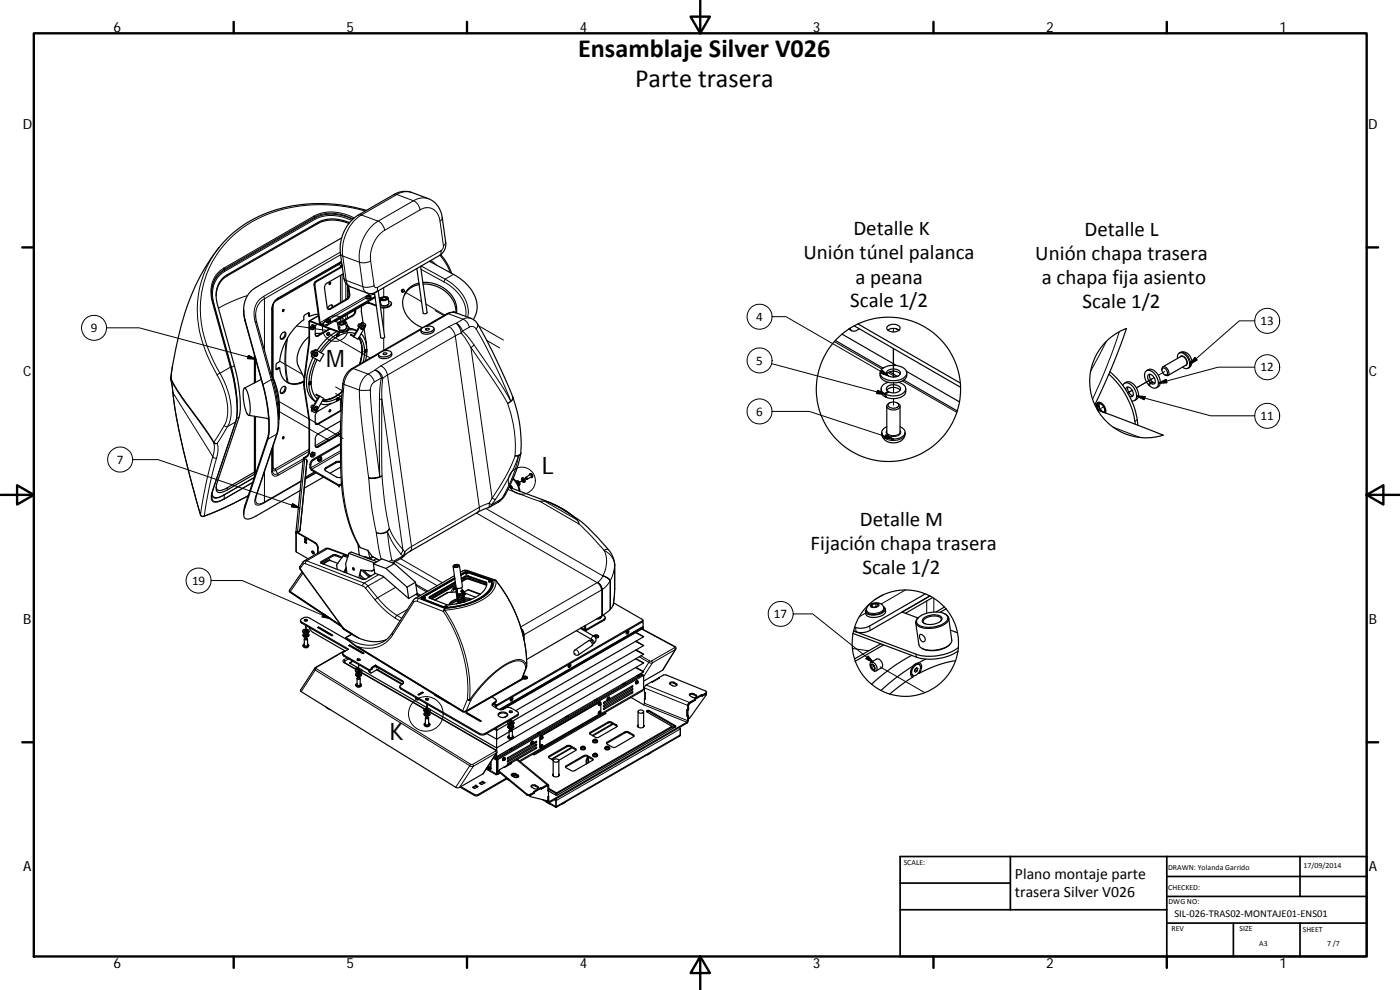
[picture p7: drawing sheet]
<svg xmlns="http://www.w3.org/2000/svg" width="420mm" height="297mm" viewBox="0 0 420 297" stroke-linecap="round" stroke-linejoin="round" font-family="sans-serif">
<defs><g id="words">
<g font-size="7.9">
<text x="173.5" y="17">Ensamblaje Silver V026</text>
<text x="190.6" y="26">Parte trasera</text>
</g>
<g font-size="7.2">
<text x="97.8" y="110">M</text>
<text x="162.6" y="142.3">L</text>
<text x="116.8" y="221.9">K</text>
</g>
<g font-size="6.3">
<text x="256.1" y="70.7">Detalle K</text>
<text x="325.5" y="70.7">Detalle L</text>
<text x="241.1" y="77.9">Unión túnel palanca</text>
<text x="310.7" y="77.9">Unión chapa trasera</text>
<text x="256.7" y="85.1">a peana</text>
<text x="312.6" y="85.1">a chapa fija asiento</text>
<text x="255.1" y="92.2">Scale 1/2</text>
<text x="324.9" y="92.3">Scale 1/2</text>
<text x="258" y="157.8">Detalle M</text>
<text x="243.3" y="165">Fijación chapa trasera</text>
<text x="258.8" y="172.2">Scale 1/2</text>
</g>
<g font-size="4.7">
<text x="304.6" y="263.9">Plano montaje parte</text>
<text x="304.6" y="269.3">trasera Silver V026</text>
</g>
<g font-size="4.2">
<text x="34" y="9.6">6</text>
<text x="104" y="9.6">5</text>
<text x="174" y="9.6">4</text>
<text x="244" y="9.6">3</text>
<text x="314" y="9.6">2</text>
<text x="384" y="9.6">1</text>
<text x="6.8" y="38.7">D</text>
<text x="410.6" y="38.7">D</text>
<text x="7" y="112.9">C</text>
<text x="410.8" y="112.9">C</text>
<text x="7" y="187.1">B</text>
<text x="410.8" y="187.1">B</text>
<text x="7" y="261.3">A</text>
<text x="410.8" y="261.3">A</text>
<text x="34" y="290.4">6</text>
<text x="104" y="290.4">5</text>
<text x="174" y="290.4">4</text>
<text x="244" y="290.4">3</text>
<text x="314" y="290.4">2</text>
<text x="384" y="290.4">1</text>
</g>
<g font-size="3.9">
<text x="27.2" y="99.6">9</text>
<text x="226.9" y="96.3">4</text>
<text x="378.3" y="97.6">13</text>
<text x="226.9" y="109.4">5</text>
<text x="378.3" y="111.4">12</text>
<text x="226.9" y="124.7">6</text>
<text x="378.3" y="126">11</text>
<text x="35.1" y="139.1">7</text>
<text x="57.6" y="175.4">19</text>
<text x="232.3" y="185.4">17</text>
</g>
<text font-size="3.1" x="352.5" y="275.2">SIL‐026‐TRAS02‐MONTAJE01‐ENS01</text>
<g font-size="2.4">
<text x="271.2" y="259.7">SCALE:</text>
<text x="350.6" y="260.9">DRAWN: Yolanda Garrido</text>
<text x="391.2" y="260.6">17/09/2014</text>
<text x="350.6" y="267">CHECKED:</text>
<text x="350.7" y="271.4">DWG NO:</text>
<text x="351.6" y="279.3">REV</text>
<text x="372" y="279.4">SIZE</text>
<text x="391" y="279.6">SHEET</text>
<text x="377.9" y="283.8">A3</text>
<text x="398.3" y="283.8">7 /7</text>
</g>
</g></defs>
<g fill="none" stroke="#000" stroke-width=".3">
<path d="M118.2 58.4h.9l5 1.8a3.5 3.5 0 0 1 2 2.8M123.6 57.8a5.2 5.2 0 0 0-4.5 .6l-10.6 6.1M128.6 59.6a5.3 5.3 0 0 0-4.5 .6l-10.6 6.2a13.1 13.1 0 0 0-5.6 12.3l1 7.3M65.7 74.3a31.1 31.1 0 0 0-3.1 33.2l2.6 5M94.3 64.8a13.1 13.1 0 0 1 12 .6M94.4 65.5a12.6 12.6 0 0 1 11.4 .3M94.4 65.5l.1 .2a12.8 12.8 0 0 1 11 .4M94.4 65.5v-.3a12.5 12.5 0 0 1 11.6 .5M94.4 65.5l-27.1 15.6M94.5 65.8l-27.1 15.6-.1-.3M95.3 66.8v.3M101.5 79.5l-18.9 10.8"/>
<path d="M102.1 75.7l-23 13.2M102.2 76.1l.7 .7 1 7.3-.7-.6M102.2 76.4l-22.8 13.2v15.5M102.5 78.4l-.1 .1M102.5 78.7l-.3 .1 .2-.3-19 10.9M102.6 79.4a.57 .57 0 0 0-.5-.4 .57 .57 0 0 0-.6 .5l.5-.1 .2 .4M102.7 79.7h.1M102.7 79.7v.1M102.7 79.7l-.5 .1v.3M108.5 64.5h-.9M108.5 64.5a13.1 13.1 0 0 0-5.6 12.3l5 1.9a4.4 4.4 0 0 0 3.3-.4 9.8 9.8 0 0 1 4.3-9.2M109.6 63.3a43.9 43.9 0 0 0-35.7 4.3 30.3 30.3 0 0 0-10.6 39.1l1.3 2.7a28.7 28.7 0 0 1 4.8 12.9l-.2 3-.9 2.7"/>
<path d="M111.2 78.3l1.1 7.4-2.1 .5-1.3-.2M126.1 63l-10.6 6.1a3.7 3.7 0 0 0-2-2.7l-5-1.9M126.1 63a3.9 3.9 0 0 1 5.9 3.3M126.4 79.8l7.2 4-.4 .8M129 78.4l.4 .3M129.4 78.1l1.5 1.4M131.9 76.6l.4-.4 .1-1-19.1 11M132 76.6a17.6 17.6 0 0 1 3.1 5.2M132.7 65.3l-.1 .5-.6 .5 1.1 7.4M133.8 72.7l-.2 .5-.5 .5-.4 1.2-.3 .3M32 98.4a3.8 3.8 0 0 1-5.3 3.4 3.8 3.8 0 0 1-.9-6.3 3.8 3.8 0 0 1 6.1 1.9l.1 1h9.8l35 9.4M64 90.8l-.3-.1 5.4 19.5-3.9 2.3"/>
<path d="M64.1 91.1h.1M64.2 91.1l5.2 19.1M67.2 80.5l27.1-15.7 .1 .4-27.1 15.6zM67.2 80.5a8.6 8.6 0 0 0-3.5 10.2M67.3 81.1v-.3a7.5 7.5 0 0 0-3.8 6.9M67.3 81.1a7.4 7.4 0 0 0-3.8 6.8M67.4 81.4a8.1 8.1 0 0 0-3.2 9.7M68.2 82.4v.3M73.5 96v.3M74.3 88.7a46.7 46.7 0 0 0-8.7 3.8M76.6 96.5l.4 .2M76.6 96.5l4.8 17.4-2.5 1.4"/>
<path d="M76.7 94.5a5.5 5.5 0 0 1 2.7-4.9l-.3-.7a6.3 6.3 0 0 0-2.5 7.6M81.5 92.7v19.7M81.8 92.4l-.3 .3M82 91.4l-.1 .1M82 91.5v21.8M82.6 90.4h-.1M83.3 89.7l.1-.3a4.3 4.3 0 0 0-1.9 3.3M89 97.8l3.7 .6M92.6 93.9l.3 .2M92.7 96.5h.4M93.2 98.5v.2M93.7 97.5l-.1 .1"/>
<path d="M94.2 85.4l.3 .1M94.6 98.7l3.4 .4M94.6 84.5l.3 .1M95.6 94.8l-2.6 1.5 .1 .2M97 97.5l.1 .3M97.8 96.4l-1.4 .8v.3M98.1 97.3v.4M98.2 95.8l.5 .1-.5 .1zM98.9 92.6l.3 .2M99.1 96.1l-.4 .3-.9-.2M101.4 99.4v.2M102.2 82.6v8.2"/>
<path d="M102.2 95.5v.9M102.7 82.3v8.2M102.7 95.3v1.1M103.8 85v4.9M103.8 94.6v1.2M104 89.7l.3 .1M104.3 85.5v4M104.3 94.3v1.2M104.7 88.2l.3 .1M105.7 94.7l.2 .1M106.5 93.1v.6M106.6 93.2l.1 .1"/>
<path d="M108.3 97.2l.1 .1M108.9 86l-5-1.9 .3 1.1 1 .8M108.9 86l.4 1.1 .9 .8M109.3 97.7a.73 .73 0 0 0-.7 1.1M109.9 89.4l-11 6.4M110.3 88.8h.5a.25 .25 0 0 1-.2 .2 .25 .25 0 0 1-.3-.2zM111.2 88.1l-15.1 8.7-.2-.1M111.2 89l-.5 .4-.7-.2M111.9 88.3l-.9 .5M112.3 85.7l.3 .5h.7v.8l-.5 .7M115.2 86.3v2.7M115.2 92.4v6.7"/>
<path d="M121.1 87.4l5.4 3.1M126.3 98.9l-11 6.3M126.4 80.8l6.8 3.8M127.8 91.2l5.8 3.4-4.8 2.7M130.6 93.2l2.6 1.5M133.2 84.6a11 11 0 0 1 6.6 9.7l-.1 .6M134.7 98.1a3.6 3.6 0 0 1 1.9 2.7M134.7 98.1l-20.4 11.7M136 93.4l.9 .5M136.1 82.3l-2.5 1.5a12.2 12.2 0 0 1 7 10.1l-.2 1.3M136.9 93.9a3.2 3.2 0 0 0-2.5 .2h-.3M136.9 97a3.6 3.6 0 0 1 1.9 2.4l-.4 .5-.4-1.4z"/>
<path d="M138.4 99.9l-1.8 .9M138.4 99.9l2.9 4.4M139 95.8l-4.4-1.7-6.5 3.8M139 95.8a3.4 3.4 0 0 1 1.9 2.3l-2.1 1.3 1.4 1.3 2 2.8-.9 .8M139 95.8l-4.3 2.3M140.9 98.1a1.42 1.42 0 0 1 2 .6M141.3 95.5a2.71 2.71 0 0 0-2.3 .3M142.9 98.7l2.8 5.1 2.7 5.4 4.9 11.1 .5-.6 .1-.6M143.3 97.2l.1 .8-.5 .7M143.7 97.8l7.4 4.2M231.7 95a3.8 3.8 0 0 1-5.3 3.5 3.8 3.8 0 0 1-.9-6.3 3.8 3.8 0 0 1 6.1 1.9l.1 .9h4.2l30.7 17.8M268.1 98.7v.9"/>
<path d="M335.9 99.5a177.3 177.3 0 0 1-8 20.3M376.6 96.3h-4.7l-14.8 13M51.2 113.3l.3 .9M51.3 113.8l.6 4.1 12 19.1-2 7.9-1.7 9.6-4.1-15.2a165.7 165.7 0 0 1-4.2-21.6M51.7 110.1l-.1 .9a5.7 5.7 0 0 0 1.2 5.4l8.6 11.9 2.8 4.4M65.2 112.5a19.2 19.2 0 0 1 2.7 13.8l-.6 1.4M69.4 110.3l-.3-.1a39.2 39.2 0 0 1 1.7 16l-.1 .4-2.4 1.4M70.3 109.7l-.8 .5 1.1 5.4 .6 5.2M74.5 106.6l2.3 1.2-2.5-.2zM76.7 107.6v7.1M81.8 114.1l-.4-.2a38.4 38.4 0 0 1 1.8 15.6l-.2 .8-2.6 1.5M82.9 110.7l.3 .2"/>
<path d="M83.9 108.4l6.9 3.9M86 102a34.8 34.8 0 0 0 .2 12.7M86.3 101.3a34 34 0 0 0 .2 13.6M91.3 113.2l.2 .1M91.3 116.7l.2 .1M93.6 106.3l.1 .1M94.2 105.3l.1 .1M95.2 105.8a.75 .75 0 0 0-.7 1.1M95.3 100.7l.2 .1M98.8 100.3l12.4 7.2 3.5-2M100.7 116.1l2 1.1M100.7 118l1.8 1.1"/>
<path d="M102.2 119.7v3.5M105.6 110.6h.5a6.4 6.4 0 0 0-2.9 4.7l-.3-.2M106.5 100.1h.1M107.9 117h3.2l.4 6.5 2.5 19.5-1.7 .4h-1.7l2.1 .1 1.9-.7 .7 7.3 1.5 8.5a3.3 3.3 0 0 1-3.9 1.2 127.4 127.4 0 0 1-2.5-18l-1.8-14.7zM110.5 112.2a3.6 3.6 0 0 1 1.9 2.4M110.5 112.2a5.9 5.9 0 0 0-2.6 4.8l-4.7-1.7a221.7 221.7 0 0 0-.2 32.4 41.5 41.5 0 0 0 5.1 16.6M112.6 111a3 3 0 0 1 2.3 2.5l-.4-.1a3.6 3.6 0 0 0-1.9-2.4zM113.6 106.2l-7.5 4.4 4.4 1.6M113.9 119.9l.7-.2 .3-6.2 1.4-1 7.2 51.5M113.9 119.9l.1 23.1 .6-.2v-23.1l6.3 45.2a1.05 1.05 0 0 1 .1 1.9l-.7-.6M114.3 109.8l-3.8 2.4M114.5 113.4l-2.1 1.2a2.85 2.85 0 0 0-1.3 2.4"/>
<path d="M114.5 113.4l-.4 2.4-.2 4.1M115.2 101.4v3.7M136.6 100.8l7.3 51.4 2.9-1.2v1l-.2 .3M136.6 100.8l-20.3 11.7a3.8 3.8 0 0 0-2-2.7M141.3 104.3l7.1 10.3 3.9 6.4a1.96 1.96 0 0 0 1.7-1.7M141.3 104.3l6.4 45.2 1 .4 4.3-7.2 1.3-2.4 1.3-3.5h-1a64.9 64.9 0 0 1-7.8 14.2l.7 .4 1.2-1.5M142.2 103.5a153.7 153.7 0 0 1 11.1 16.8l-1 .7a38.2 38.2 0 0 1 2.3 15.8 1.65 1.65 0 0 0 1.7-.9M146.1 102.2l3.9 2.2M231.6 109.1l34.1 9.2M250.4 102.5l14.3 8.2M263.4 117.1l2.3 1.2-2.6-.2zM264.7 111.1l1.9 1.7-2.4-.8z"/>
<path d="M266.5 111.8l2.2 1.3M268.1 104.6v8.5M268.1 119.6v2M268.2 104.6v8.5M268.2 114.9l-.1 3M270.8 114.3l16.4 9.4M332 102.4l-4.7 9M339.8 117.1l-1.4 .8 .9-.5M341.1 118.8l2.6 .2-.3 .9zM341.1 118.8l22.2 6h13.3M346.4 113.3l-5.3 3.1 4.8-2.8M347.7 115l2.2-1.1 .3 .9z"/>
<path d="M349.6 111.5l-2 1.1M354.1 105.8a2.75 2.75 0 0 1 3.1 2.4 1.8 1.8 0 0 1-.4 2.1M354.1 107.1a1.07 1.07 0 0 1 1.8 .5 1.22 1.22 0 0 1-.2 2.1M354.4 107a1.74 1.74 0 0 1 1.5 2.6M358.6 107.3l.7 .7-2.2 1.3zM376.6 110.2h-11l-17.9 4.8M39.8 137.9a3.8 3.8 0 0 1-5.6 3.2 3.8 3.8 0 0 1-.2-6.4 3.8 3.8 0 0 1 5.8 2.7v.5h7.6l42.6 14.5M64.2 132.7l.3 .2 .7 .1a.57 .57 0 0 1-.6 .2 .57 .57 0 0 1-.4-.5zM65 137.4l-2.2 9-1.5 8.4a96.9 96.9 0 0 0 13.2-6.1M67.3 127.7l.5 .3h.5M67.3 127.7l-3.1 5M68.3 128l-3.1 5a6.2 6.2 0 0 1-.4 4.5l-.5-.1-.4-.4a5.5 5.5 0 0 0-.9-5.9l-1.1-1.7"/>
<path d="M70.8 126.4l-7 20.6M71.7 125.2l-.7 .4M76.7 125v17.2M81.5 135v6.5M82 133.8v6.5M83.2 130l-6.4 18.8M83.8 120.5l19.2 11.1M83.8 123.5l15.1 8.7M91 138.3l-7.6 4.3-.1-.5M91.1 137.6l-7.8 4.5M91.4 137.8l-2.1 21.8M91.9 136.9l.2 .2"/>
<path d="M92.1 138.3v.1M92.7 134.8l-10.1 5.9M92.7 135.4l-9.9 5.8 .5 .9M92.7 135.5l.2 .1M93 139.3l.3 .2M93.2 136.8v.1M93.6 122.6l.1 .1M93.7 135.7l-.1 .1M93.9 137.9l.2 .1M95 122.6l.1-.1a.25 .25 0 0 1 .1 .4 .25 .25 0 0 1-.4 0zM95.2 122.1l-.4 .1a.73 .73 0 0 0-.3 1M95.3 134l.2 .1"/>
<path d="M95.3 127.2l.2 .1M96.2 137.7l.1-.1a.25 .25 0 0 1 .1 .3 .25 .25 0 0 1-.4 .1zM96.4 137.2a.72 .72 0 0 0-.7 1.1M100.7 138.6v.3M101.7 130.2l-6.8 3.9M101.7 130.2l-.2-.5-6.9 4M101.7 130.2v.1M102.2 126.3v2.4M102.2 135.2l-8.9 5.2-.3-.2M102.2 135.8l-8.7 5v.3M102.2 129.7l-.5 .5M102.2 128.6l-.7 1.1"/>
<path d="M156.3 136.2l-.7 .6-1.4 5.3-2.9 6.4 .5-.3M231.7 123.4a3.7 3.7 0 0 1-5.4 3.5 3.7 3.7 0 0 1-.6-6.4 3.7 3.7 0 0 1 6 2.5v.4h11.2l25.2 8.3M264.6 130.2a3.2 3.2 0 0 0 4 1.9 2.91 2.91 0 0 0 3-1.9M265.9 130.5l2.2 1.2-2.5-.3zM266.1 129.2a1.14 1.14 0 0 0 .1 1.2 1.14 1.14 0 0 0 1.1 .5 2.21 2.21 0 0 0 3-1.3l-.2-.4M266.1 129.6a2.4 2.4 0 0 0 3.8 .6l.2-.6M331.2 122.1l-.7 .4M334.1 128.2l7.9 3M341.3 126l-.7 .4M60.2 154.5l.5 .4 .6-.1-.2 .2M60.2 154.5h.1M63.6 148.5a1.39 1.39 0 0 0 2.2 .7l1.5-.7"/>
<path d="M63.7 147.9a1.35 1.35 0 0 0 .6 1.3 1.35 1.35 0 0 0 1.5-.1l1.5-.6M64 146.8l-.5 1.5a1.59 1.59 0 0 0 1 2.4l1.2-.2 1.6-.7M68.2 146.3v.7M73.5 151.6v.6M75.8 144.8l-8.5 5v-1.3M75.9 144.7l-9.4 5.4a2.09 2.09 0 0 1-2.7-.1l-.3-1.1M76.3 143.3l-9 5.2M76.4 143.2l-9.1 5.2M76.7 149.9a1.18 1.18 0 0 0 .7 1.3 1.18 1.18 0 0 0 1.3-.3l.7-.3M77 148.5l-.4 1.1a1.32 1.32 0 0 0 .7 2l2-.7M79.4 141.5v9.1M81.8 140.4l.4 .3h.4a.44 .44 0 0 1-.2 .6 .44 .44 0 0 1-.6-.3z"/>
<path d="M83.3 142.1a.93 .93 0 0 1-1.1 .1 .93 .93 0 0 1-.4-1 1.11 1.11 0 0 0 .2 1.5 1.11 1.11 0 0 0 1.4-.1M87.8 151.1l2.2 1.3-2.5-.3zM90.1 158.9v.1M90.3 144.5l-11 6.4 .1-.3M90.3 144.3l-10.9 6.3M94.7 141.8l-3.1 1.8M94.9 141.9l-3.3 1.9M97.8 140.3v.3M101.8 145.8h.1M112.9 159.8a3.3 3.3 0 0 0 3.4-.3l1.3 8.5M112.9 159.8l.7 4.4 .8 3.6M116.8 158.6l1.7 3.2 2.4 3.1-.6 1.3-2.1-2.8-1.2-2.2-.7-1.7z"/>
<path d="M143 153.9l36.2 20.9-22.9 13.3M143.4 153.7l.4-.7 .1-.8-20.4 11.8M145.8 152.6l35.1 20.2M149.9 150.1l-.4 .6M150.6 149.8l-.3 .3M151.3 148.5l-1 1.3-2.8 1.6-.4 .7M152.5 146.9l9.5 3.5 11.8 6.8 3.9 3.9 3.6 4M153.6 146.1l-.2 .1M155.6 144.9l-.3 .2 .2-.2M156 147l-.2 .1M157.2 144l-1.3 .7 1.2-.7M158 143.5l-.5 .3"/>
<path d="M159 142.5a.37 .37 0 0 1 .5 .1 .37 .37 0 0 1-.1 .5M159.1 142.2a.72 .72 0 0 1 .6 1.1M159.1 142.4l.4 .2v.5M163.4 150.3l9.8 5.7M165.7 151.1l4 2.3M169.8 153.3l1.2 .9M63.4 174.2a3.8 3.8 0 0 1-5.3 3.5 3.8 3.8 0 0 1-.9-6.3 3.8 3.8 0 0 1 6 1.9l.2 .9h9.3l26.5 11.4M88.9 160.1v5.5M90.1 170.7l.3 .5M90.5 171.1l.3 .7M90.8 171.7l12.4 17.1M90.9 172l-3.8 5.7"/>
<path d="M91 168.6v.6l-.9 1.4-.1-.6M91.3 168.3l.5-.1 17.7 6.9 .7 .5 3.1 3.8a23.7 23.7 0 0 0 7.3 6.1M91.6 169.1l17.2 6.7M91.6 169.1l-.6 .1M94.6 162.8l-.1 .1M95.5 164.3l-.2 .1M96.4 168.5l.1 .3M97 168.5l-.4 .6M97.7 164.6h.6l-6.4 3.8-.3 .7M97.8 168l-.6 1M97.9 168l.4 .3M98.7 164.5l-.4 .1 6.1 2.2"/>
<path d="M98.9 168.1l-1.9 1.1M99.8 166.6v.3M100.8 166.5v.3M103.5 171.7h.1M108.4 171l-.4 1.6M108.8 175.8l.9 .7M109.1 167l1.9 .5 .7-.5M109.7 176.5l2.9 3.5M111.7 167l.2 .1M111.9 167.1l2 1M112.1 168.1l1-.4 .6 .5M112.2 167.2l-.6 .1-.4 .5"/>
<path d="M112.4 167.3l.7 .4M113.7 172.4l-4.4 2.6-.5 .8M115.2 173.1l-4.8 2.7-.7 .7M117.6 168a.54 .54 0 0 0 .4 .4 .54 .54 0 0 0 .5-.3M117.6 168l-.9 .5M118.6 168.5l12.6 7.2M118.8 176.2l-5.6 3.3-.6 .5M120.2 167.6l12.5 7.2M120.5 167.4l.5-.6-2.5 1.3-.4 .7M123.5 164l-.1 1-.4 .4M123.5 164l-1.3 .9a1.26 1.26 0 0 0-.8 1.5l-.3 .5M124.6 179.6l1.1-.1-.4 .4v.5"/>
<path d="M124.8 175.3l3.6 2.1M124.8 178.3l.9 .6M124.8 175.6l3.2 1.9M125.2 178l1 .6M126.7 179.5l-.1 .2 6.7 2.6M126.7 179.3l-.2 .3 .2-.2M126.7 179.3l-.3 .1 .2 .3M126.7 179.3h.1M126.8 179.6v.2M129 179v.1M134.6 177.8l-4 2.3M136.1 176.8l1.1 .2"/>
<path d="M136.1 176.7l1.1 .3M136.2 176.6l.9 .2M136.3 176.9l-.5 .8M136.4 175.8l-1.2 1.9M136.5 173.3l-10.8 6.2 7.8 3.1a22.9 22.9 0 0 0 13-4.6 5.1 5.1 0 0 0 1.8-3.9M136.5 173.5l-9.9 5.7M136.5 176.2l.6 .5M136.5 176.5l-.1 .1M136.5 173.7l-9.8 5.6M136.7 174.9l-7.8 4.5M136.7 175.2l-7.5 4.3M136.7 175.3l-7.3 4.3"/>
<path d="M136.8 175.9l-.2 .4M136.9 177.5h.1M138.3 172.6l1.4-.8 .8-.1 7.2 2.6M138.3 177.5l.6 .2 .4-.1M138.3 177.4l.4 .2M138.4 177.3l.3 .1v.2M138.5 177.2l.5 .2M138.7 177.6l.1 .1M139 177.8a1.59 1.59 0 0 1-2.1 .2M139 177.4v.1h-.2M139 177.4v.1M139.2 178a1.48 1.48 0 0 1-2.2 .5"/>
<path d="M139.3 177.5l-.6 .1M139.3 178.5a1.57 1.57 0 0 1-2.2 .6M139.4 179a1.54 1.54 0 0 1-2.3 .6M139.5 171.7l.7-.2 .3 .2M139.5 179.5a1.48 1.48 0 0 1-2.3 .6M139.5 172.9v.2M139.6 171.9l-.1-.2-1.2 .7M139.6 171.9h.1M139.6 173.5l.7-.1h.4v.2M139.6 171.9l-1.3 .7M139.6 173l-1.1 .9M139.7 173.7v.2"/>
<path d="M139.7 173.7l-.1-.2-1.1 .7M139.7 173.7l-1.2 .6M140 171.2l-1.1 .1M140 171.2l-1.8 1.1M140 171.2l8.3 2.9M140.3 171.2h-.3M140.4 177l3.6 1.4M140.5 172.8v.2M140.5 171.7v.1M140.5 171.9l-.3-.2-.6 .2M140.5 171.8l7 2.4M140.6 173l5.5 1.9"/>
<path d="M140.6 173l-.9 .1M140.6 171.6l7 2.4M140.6 173h.1M140.7 173.6v.2M140.7 173.6l-1 .1M140.7 173.6l5.3 1.8M140.7 173.4l5.4 1.9-.1 .1M145.8 174.6l.1 .2M146 175.4v.2M146 175.4h.1M146.1 175.3h.1M147.5 174.3l.1 .2"/>
<path d="M147.5 174.3h.1M147.5 174.2l.1 .3M147.5 174.2v.1M147.6 174l.1 .3M147.6 174l-.1 .2M147.6 174.5l.1 1.1-.6 1.5M147.7 174.3l.1 .6zM147.7 174.3v.1M147.8 174.2a4.8 4.8 0 0 1-2.8 4.8 23 23 0 0 1-11.3 3.4h.1M148.3 174.1l.6 .2M148.6 174l-.3 .1M180.5 177l-23.2 13.4"/>
<path d="M180.9 172.8l1.4 .6 .8 .9M181.3 165.1a8.8 8.8 0 0 1-.3 7.7M181.3 165.1a5.4 5.4 0 0 1 3.2 4.1v7.5l-.5 4.9M182.6 165l-.4-.2-.9 .3M183.1 174.3l-.8-.9-1.4-.6-.9 1.4-.8 .6a2.79 2.79 0 0 1 1.3 2.2M183.1 174.3l-1.1 1.5-1.3 1.1a2.65 2.65 0 0 0-1.3-2.1 2.88 2.88 0 0 1 1.3 2.1l-.2 .1M184.5 169.2a11.2 11.2 0 0 1-1.3 5l-.9-.8-1.3-.6M184.5 169.2h.1M265.1 178.4l-2.7 1.6M271.8 177l-7.3 4.2M280.3 179.5v4.1M90.5 186.6v.3"/>
<path d="M91 193.7a.96 .96 0 0 0 1.6 0M91.3 193.5a.49 .49 0 0 0 .5 .4 .49 .49 0 0 0 .5-.4M91.3 193.6a.56 .56 0 0 0 1 0M91.8 187.7v1.9zM91.8 186.2v.2M91.8 190.1v.7M91.8 191.2v.5M97.1 184.2l2.1 1.4-2.5-.5zM102.5 187.9v.1M103.2 198.8l3.6 2.1M103.2 196.6v.3M103.5 198.4l-.2 .3"/>
<path d="M103.5 198.4l-.1-.3a.37 .37 0 0 0-.6 .2 .37 .37 0 0 0 .4 .5h.2M103.5 198.4v.4M103.5 195.3l-8.6 5v.3M103.8 191.3a10.9 10.9 0 0 0 11.2 1.3M104.1 197.4l-.9 .5M104.7 197.7l-1.2 .7M107.6 199.4v2.1zM107.6 198v.2M112.6 180a25.5 25.5 0 0 0 7.4 6.3M117.8 189.9v.6a8.7 8.7 0 0 1-10.6 3.5v.2M122.2 182.9l-3.2 1.8-.4 .8M124 180.1l.1 .6"/>
<path d="M124.1 180.7l-6.3 9.8M124.1 180.7l.5-.3h.7l7.8 3.1M133.1 183.5a42.1 42.1 0 0 1 7.2 26.3l-1.5 3.7M133.3 182.3l.4 .1M133.4 182.7l.1-.1a.46 .46 0 0 1 0 .5 .46 .46 0 0 1-.4 .2zM133.5 182.2v.1M133.5 183.1a23.5 23.5 0 0 0 13.6-4.8 5.1 5.1 0 0 0 1.8-4 40.9 40.9 0 0 1 9.1 25.7 2.53 2.53 0 0 0-3.9-1.8 31.7 31.7 0 0 0-13.2 11.8 42.7 42.7 0 0 0-7.4-26.9zM133.8 182.2v.2M137.3 180.6l.8 .3M139.5 180l-.5 .7M156.4 188.5l.7 1.1 .2 .8M156.4 188.6l.7 1 .1 .9"/>
<path d="M156.5 188.7l.5 1 .2 .8M157.2 190.5l-.2 .1M157.2 190.5h.1M157.3 190.4l-.1 1.2M157.3 190.4v1.6M158.1 200l-.3 .4 .2-.2M172.5 196.1h.1M172.6 195a1.07 1.07 0 0 1 1 1.5M174.5 188.3l1 .5 .2-.1 .3 .4M175.7 187.8l-.4 .1M176.4 197.7l-.2 .2M176.6 192.2a1.14 1.14 0 0 1 1 1.5"/>
<path d="M177.6 192l.6 .3 .1 .7M178.2 190.9a.68 .68 0 0 0-.6 1M180.7 184.7v-7.8v7.9M181.3 185.8v.3M182.6 194.1h.2M183.2 182.8v-8.6l-.1 8.7M192.4 196.8l2.6 1.5h.5M192.6 188.8l9.8 5.2M192.8 186.3v.3M193 188l-43.2 24.9M195 198.3l-2 3.2M195.5 198.3l.3 .6-2.6 4.1"/>
<path d="M202.4 194v.4M202.4 194.4l.3 .5-3.9 6.2M202.4 194.4l-6.9 3.9M202.6 194h-.2M202.8 194.8l-7.2 4.1-.9-.1-2.9-1.7M238.1 184.2a3.7 3.7 0 0 1-5.4 3.5 3.7 3.7 0 0 1-.6-6.4 3.7 3.7 0 0 1 5.9 2.4l.1 .5h5.8l18.2 14.6M255.8 194.6l4.9 .7M256.8 188.3l.1 1.3M259.8 183.9l-1.9 1.2M260.5 196.8l1.6 2-2.2-1.2zM261 187.8l.2 1.3M261.3 181.5l.6-.3a1.39 1.39 0 0 1 2 .3 1.89 1.89 0 0 1-2.7 .4z"/>
<path d="M265.3 182.4a2.78 2.78 0 0 1-3.1 1.7 2.03 2.03 0 0 1-2.1-.9M274.9 196.3l.1 .9M278.1 180.3v3.7M94.5 200.5l.1 .5-4.2 6.5M94.7 200.3h.2M94.9 200.6l-.3 .4 46.4 28.7-4.2 6.5M94.9 200.6l46.4 28.7M98 212.2l.7 .4M106.8 205.5a.96 .96 0 0 0 1.7 0M107.2 205.3a.48 .48 0 0 0 .4 .4 .48 .48 0 0 0 .5-.4M107.2 205.4a.54 .54 0 0 0 .9 0M107.2 201.1l.6 .3"/>
<path d="M107.6 201.9v.7M107.6 203v.5M108.3 201.7l19 11M110.8 201.4l.2 .2M120.4 206.5v.3M120.8 204.3v.2M124.7 209.5l.3 .1M127.3 217.4a.96 .96 0 0 0 1.7 0M127.7 217.2a.49 .49 0 0 0 .5 .4 .49 .49 0 0 0 .4-.4M127.7 217.3l.4 .2 .5-.2M127.8 213l.5 .3M128.2 209.8v.3"/>
<path d="M128.2 213.7v.7M128.2 214.9v.4M128.2 211.3v2zM128.8 213.6l19.9 11.5M140.3 209.8l1 .3h-.6zM148 210.9v.3M148.6 210.6v.3M148.7 211.3v.3M149.4 211.3v.3M153.3 213.6v.2M153.3 217.5v.7M153.3 218.6v.5"/>
<path d="M153.3 215.9v1.2zM154.6 210.2l.2 .1M154.9 210.1v.1M155.2 214.5v.3M156.6 204l1.2-3.6a2.49 2.49 0 0 0-3.8-1.9 29.9 29.9 0 0 0-12.7 11.6l-1.4 3.5M157.7 208.5v.1M177.1 219.7v.3M179.9 210.6l.1 .1M180.2 210.9l-.4 .2-.1 .6M180.2 213.4l-.4 .2-.1 .6M181.1 212.7l.2 .1M181.1 211.9l.2 .1"/>
<path d="M181.1 211l.2 .1M181.1 214v.1M182.5 216.7v.2M182.9 209.3l-.1-.1a.54 .54 0 0 0-.4 .9M183.5 216.7v.2M183.8 217.1l-6.1 3.6M185 217.5v.3M187.6 219.6v.3M188.6 219.6v.3M189.4 207.7l.4 .2M189.4 206.8l.4 .3M189.4 206l.4 .2"/>
<path d="M191.4 204.4l-.1-.1a.54 .54 0 0 0-.4 .8M191.5 202.5l.1 .3M191.5 218l.2 .3M191.6 202.8h.3M191.7 202.8l-42.5 24.7M192.8 201.7l-.3 .5M193.2 218l-.3 .3M193.2 211.5l12.9 5.2M193.2 206.8l-37.3 21.5M193.4 211l13 5.2M193.4 206.4l13 5.2 .2-.1M193.9 205.5l13 5.3"/>
<path d="M194.8 213.2v.3M201.5 218v.3M202.3 204.7v.3M202.7 217.7v.3M203 205.1v.3M204.2 218.7l-37.3 21.5-.5-.2M208.2 208.2v.2M208.9 208.6v.2M211.8 207.9v.3M264.1 200.1l13.4 7.7M141.3 229.3l.5 .1M141.3 229.3l-.3 .3 .1 .3h1l-4.2 6.4"/>
<path d="M141.8 229.4l.3 .5 6.8-4-4 6.3M142.4 238.4v.3M143.5 238.4v.3M143.9 220v.3M145.6 220v.3M146.1 230.5l2.9 1.7M146.5 230a.49 .49 0 0 1 .5 .2 .49 .49 0 0 1-.1 .6M147.3 230.6v.1M148.3 227l.6 .5M148.7 225.1v.3M148.7 225.4l.2 .5 .2-.1M148.7 225.4l-6.9 4"/>
<path d="M148.9 225l-.2 .1M149.2 232.1l.2 .1M149.9 231.4v.3l-.5 .3M151.5 227.4l-.4 .2-.1 .6M152.3 227.6l.1 .1M152.3 228.5l.1 .1M152.3 229.4l.1 .1M152.4 221.2a.98 .98 0 0 0 1.7 0M152.8 220.9a.49 .49 0 0 0 .5 .5 .49 .49 0 0 0 .5-.5M152.8 221a.56 .56 0 0 0 1 0M153.9 232.7l.9 .6M154.8 232.2v.3"/>
<path d="M155.1 228l9.1 7.5M155.2 232.9h.1M155.3 233l.2 .2M155.4 232.6v.2M158.1 238.3v.2M159.2 238.3v.3M159.9 226.3v.1M160 222.5a.49 .49 0 0 0-.5 .2 .49 .49 0 0 0 0 .6M160.6 222.6l.3 .2M160.6 223.5l.3 .2M160.6 224.4l.3 .2M160.7 235.6v.3"/>
<path d="M161.4 236v.3M162 221.4h.1M162 224.1l.1 .1M162.3 220.8l.1 .1M162.8 220.9a.51 .51 0 0 0-.4 .3 .51 .51 0 0 0 0 .5M162.8 223.5h-.1a.54 .54 0 0 0-.3 .8M164.2 235.7l.5 .1M164.8 226.8v.3M166 232.7l.3 .3M166.9 237.8v.3M167.2 237.8v.3M167.7 232.7l-.2 .3"/>
<path d="M169.9 229.8v.3M170.2 223.7v.3M171.2 223.7v.3M171.5 224.2l-6.1 3.6M172.7 224.6v.3M174.3 224.4a.72 .72 0 0 0 1.3 0M174.7 224a.28 .28 0 0 1 .4-.1 .28 .28 0 0 1 .1 .3l-.4 .1zM175.2 226.7v.3M176.3 226.7v.3M176.5 227.1l-.1 .1M176.6 228l-.1 .9M176.6 227.6l-.4 .7v.8"/>
<path d="M176.6 227.4a1.5 1.5 0 0 0-.5 1.8M177.8 227.6v.3M178 222.3a.7 .7 0 0 0 1.2 0M178 226.5a.7 .7 0 0 0 1.2 0M178.3 226.1h.5l.1 .2a.31 .31 0 0 1-.3 .1 .31 .31 0 0 1-.3-.3zM181.6 224.4a.73 .73 0 0 0 1.3 0M182.2 222.7v.3M190.1 220.5v.3M204.2 220.5l-37.3 21.5-2.1-1.2M163.6 240.2l.4 .1M164.1 240.2l.2 .3M164.7 240.3l.2 .2"/>
<circle cx="100.6" cy="98.6" r="3.8"/>
<circle cx="109.1" cy="98.3" r=".27"/>
<circle cx="380.3" cy="96.3" r="3.7"/>
<circle cx="95" cy="106.4" r=".27"/>
<circle cx="228" cy="108.1" r="3.7"/>
<circle cx="380.3" cy="110.2" r="3.7"/>
<circle cx="380.3" cy="124.8" r="3.7"/>
<circle cx="156.6" cy="144.2" r="4.1"/>
<circle cx="127.8" cy="214.2" r="5.2"/>
<circle cx="180.2" cy="213.9" r=".2"/>
<circle cx="180.2" cy="211.4" r=".2"/>
<circle cx="182.9" cy="209.7" r=".2"/>
<circle cx="191.3" cy="204.8" r=".2"/>
<circle cx="146.6" cy="230.5" r=".2"/>
<circle cx="151.5" cy="227.9" r=".2"/>
<circle cx="159.9" cy="223" r=".2"/>
<circle cx="162.8" cy="221.4" r=".2"/>
<circle cx="162.8" cy="224" r=".21"/>
<circle cx="178.6" cy="222.1" r=".27"/>
<circle cx="182.2" cy="224.2" r=".27"/>
</g>
<g fill="none" stroke="#000" stroke-width=".36">
<path d="M102.2 78.8l-18.9 10.9a3.5 3.5 0 0 0-1.5 2.7v20.5M102.5 71.4l-25.7 14.8a8.2 8.2 0 0 0-3.3 9.8l5.4 19.3a41.3 41.3 0 0 1 1.6 16.1l-7.2 21.7a2.02 2.02 0 0 0 .6 2.6l1.4-.1 1.1-.5 13.7-7.9M102.7 79.8l-8.1 4.7-.3 .5 1.6 11.9 .2 .4 1 .5 1-.1 14.5-8.4M104.7 67.1a10.8 10.8 0 0 0-9.4 0l-27.1 15.6a6.8 6.8 0 0 0-3.3 6.1M104.9 66.8a10.8 10.8 0 0 0-9.6 0l-27.1 15.6a7.4 7.4 0 0 0-3 8.9l5.1 18.4a39.1 39.1 0 0 1 1.5 15.1l-6.9 20.9a1.36 1.36 0 0 0 1.1 2.1l1.8-.6 8.6-4.9M105.3 66.3l1.9-1.6 11-6.3a6.2 6.2 0 0 1 5.4-.6l5 1.8a6.8 6.8 0 0 1 4.1 5.7l1.1 7.4a3.9 3.9 0 0 1-1.9 3.9l-19.1 11.1a3.1 3.1 0 0 1-2.6 .2l-5.2-1.9-1.1-.9-.6-1.3-1.1-7.7a12.6 12.6 0 0 1 3.1-9.8zM110 63.1a46.4 46.4 0 0 0-34.2 2.8 37 37 0 0 0-15.1 15.9 82 82 0 0 0-8.8 27.1l-.7 4.4 .5 2.5a219.8 219.8 0 0 0 8.7 39l.1 .1a10.5 10.5 0 0 0 4.4-1.5l9.6-4.7M126.2 79.9l2 13.9-.4 .3-.8-.1-1.9-13.4M128.9 78.4l7.2 3.9a12 12 0 0 1 7.1 10.1l-.3 1.8-.8 1.7M132.3 76.4a16.5 16.5 0 0 1 3.2 5.6M63.5 87.7l.5 3.1 5.5 20 .9 4.1a28 28 0 0 1 .4 11.5l-7 21.1-.3 1.4M73.1 93l.4 3.3 5.4 19.2a39.2 39.2 0 0 1 1.5 15.6l-6.9 20.5-.3 1.5-.1 1.2"/>
<path d="M76.7 94.5l.3 2.2 5 17.9 .9 4a28 28 0 0 1 .3 11.4l-6.2 18.5-.3 1.4M84.8 99.9a.65 .65 0 0 1 .9-.1 .65 .65 0 0 1 0 .9 .92 .92 0 0 1-.5 .9 .92 .92 0 0 1-1.1-.2l.1-.7zM85 92.9l-.2 .5a.29 .29 0 0 0 .4-.2 .29 .29 0 0 0-.2-.3l-.2 .4M85.4 99.6a1.54 1.54 0 0 1-1.1 2.1M92.6 93.9l.2 .1 .1 .9M92.6 93.9l-1.3 .8-.1 1.2a18.4 18.4 0 0 0-7.3 12.6l-.8 .5-.3 .4v1.4l.3 .1 .8-.5M92.6 93.9v.9l.3 .1M93.2 98.7l.4 .2M93.2 98.1l.4 .2M93.2 98.1v.4M93.6 98.3v.6M93.6 97.6l-.4 .5"/>
<path d="M93.7 97.5l.3 .2M93.8 97.5l.7 .2M94.5 97.7v.6l-.5 .6h-.4M94.5 97.7h-.5l-.4 .6M95 97.2l-.4 1.1v2.2l.3 .4 .6-.1 3.5-2.1M95.5 94.3l-2.6 .6M95.5 94.7l-2.7 1.6M96.6 100l-2 .1M97.9 95.9a.59 .59 0 0 1 .8-.2 .59 .59 0 0 1 .3 .6l-.2 .2a.5 .5 0 0 1-.7 .1 .5 .5 0 0 1-.2-.7zM98.1 100h.2a.33 .33 0 0 1 .3 .2 .33 .33 0 0 1-.2 .4zM98.2 100l.4-.3 .3 .2 .1 .4-.5 .3M98.2 95.8v.2"/>
<path d="M98.2 95.8h.5l-.4 .2zM98.5 95.8v.1M98.5 95.9v.1M98.8 98.7l-4 2.1M99 84.8l-.2 .5 .4-.1-.1-.5-.3 .5M99 95.9a.62 .62 0 0 1-.2 .7 .62 .62 0 0 1-.8-.1l-.2-.4M99.2 96.1a.75 .75 0 0 1-.7 .6 .75 .75 0 0 1-.7-.4M99.5 91.5l.1 .7M99.9 92.1a.68 .68 0 0 0-.7-.7 .68 .68 0 0 0-.6 .7l-.3 .5M100.4 96.4l1.1 .4M101.1 99.5a16.2 16.2 0 0 0-5.9 5.7M101.6 96.8h-.1"/>
<path d="M101.6 96.7l.6-.3a1.1 1.1 0 0 1 1.5 .4 1.38 1.38 0 0 1-2.3 .1zM101.9 96.8l.2-.1a.67 .67 0 0 1 1.1 .2l-.2 .2a.68 .68 0 0 1-1.1-.3zM102.1 99.7l-.5 .3M102.7 80l-7.8 4.6-.3 .3 1.5 11.9 .2 .4 .9 .3 .7-.1 14.6-8.4M103 82.1l-4.9 2.9-.5 .5-.2 1 .8 5.7 .3 .5 .7 .1 5.4-3.3 .4-1-.4-2.7M103.2 97a.64 .64 0 0 0-.6-.5 .64 .64 0 0 0-.7 .4l.1 .3M103.5 96.5a.43 .43 0 0 1 .2 .5 .43 .43 0 0 1-.4 .3 1.37 1.37 0 0 1-1.9-.3l.1-.2M103.7 96.8l.3 1.6a1.59 1.59 0 0 1-2.4 .3l-.2-1.6M103.8 98.7l-1.1 .4-.9-.1M103.9 97.7a.79 .79 0 0 1 .9 .7 .79 .79 0 0 1-.9 .8 3.4 3.4 0 0 1-2.5 .2l-8.5-3.2-.2 6.1M104.4 85.6l.3 2.6-.3 1.2-5.9 3.4M104.8 98.3v.2"/>
<path d="M104.8 98.5l1.3 .2 .9 .6-2.4-.3M104.8 98.5a2.7 2.7 0 0 1-3.4 1.1l-8.4-3.1-.1 5.9M106.3 100l.2 .1M106.6 93a1.76 1.76 0 0 1-.9 1.7l-2.9 1.6M106.7 92.9a1.84 1.84 0 0 1-.8 1.9l-2.8 1.6M107.5 97.8l.3 .2M107.8 97.2l.3 .1M108 97.3a.37 .37 0 0 0-.5 .1 .37 .37 0 0 0 .1 .5M108.4 91.9v1.6l.6 3.4M108.5 96.9h.5l-.4 .2-2.4 4-1-.6 .1-.2 .9 .5zM108.7 97.8a.54 .54 0 0 1 .8 .3 .54 .54 0 0 1-.5 .7 .52 .52 0 0 1-.6-.4 .52 .52 0 0 1 .3-.6zM109 96.9l.8 .6-.3 .8"/>
<path d="M109.1 98.2v.1M109.1 98.1l.2 .3-.3 .2zM109.1 98.3l-.1 .2 .1 .1M109.1 98.3l.2 .1M109.2 97.6a.74 .74 0 0 0-.8 .3 .74 .74 0 0 0 .1 .9M109.2 98.7l-1.8 3.1-1.2-.7M109.3 98.6l.7 5M109.4 97.8a.68 .68 0 0 0-.9 .1 .68 .68 0 0 0 0 .9h.3M110 88.9l.2-.1a.52 .52 0 0 1 .7-.1 .52 .52 0 0 1 .1 .7l-.1 .1a.51 .51 0 0 1-.7 .1 .51 .51 0 0 1-.2-.7zM110.3 90.8l.4 .2M110.4 88.8v.2M110.4 88.8h.4l-.3 .2z"/>
<path d="M110.4 90.8l-.1-.2 2.6 1M110.4 90.8l2.5 1M110.4 90.8l-9.8 5.6M110.5 91h.3M110.5 91h.4M110.6 88.8v.1M110.6 88.9v.1M111.2 89a.61 .61 0 0 1-.3 .6 .61 .61 0 0 1-.7-.1l-.3-.2 .1-.2M111.3 89.1a.76 .76 0 0 1-.6 .6 .76 .76 0 0 1-.8-.4M111.7 88.1l.7 .4M112.4 88.1l-.4 .2M113.5 87.3l1.9 13.8-.3 .4-.8-.2-1.9-13.4"/>
<path d="M114.2 89.5l.7-.4a1.06 1.06 0 0 1 1.5 .4l-.1 .1a1.42 1.42 0 0 1-2.1 0zM114.5 91.6h.1M114.7 89.4l.1-.1a.67 .67 0 0 1 1.1 .3l-.2 .2a.67 .67 0 0 1-1.1-.3zM115.9 89.7a.61 .61 0 0 0-.7-.4 .61 .61 0 0 0-.5 .5M116.2 89.2a.43 .43 0 0 1 .3 .5 .43 .43 0 0 1-.5 .3 1.33 1.33 0 0 1-1.9-.3l.2-.3-.5-.1M116.5 89.4l.2 1.6a1.58 1.58 0 0 1-2.4 .4l-.2-1.6M116.6 91.3l-.9 .4-1.1-.1M116.6 90.3a.78 .78 0 0 1 .9 .7 .78 .78 0 0 1-.8 .9l-1.3 .3-1.2-.1M117.5 91a1.51 1.51 0 0 1-1.8 1.4l-1.5-.1M120.5 87l.5-.2 .3 .2v.4l-.4 .3M120.5 87h.1a.35 .35 0 0 1 .3 .3 .35 .35 0 0 1-.1 .4l-.3-.3zM125.7 84.9a6.1 6.1 0 0 0-4.4 3.7"/>
<path d="M125.8 85.4a5.8 5.8 0 0 0-4.7 3.8 5.8 5.8 0 0 0 1.4 6 10.1 10.1 0 0 0 4.3 3.1M126.5 98.6l.2-.2a2.77 2.77 0 0 1 3.5 .1 2.62 2.62 0 0 1-3.5 1l-.4-.4zM126.6 98.5l-12.1 7M126.9 84.8a9.5 9.5 0 0 1 10.1 7.4v1.7M127 85.2a9.3 9.3 0 0 1 9.9 8.1l-.1 .5M127.3 98.1l6.8-4a3.3 3.3 0 0 1 2.8-.2l4.4 1.6a3.7 3.7 0 0 1 2 1.7 156 156 0 0 1 11.3 24 36.4 36.4 0 0 1 1.3 16.6l-1.7 5.4a20.6 20.6 0 0 1-3.6 6.6M127.8 98.7h.1a.54 .54 0 0 1 .9 .1l-.1 .2a.53 .53 0 0 1-.6 .1 .53 .53 0 0 1-.3-.4zM130.2 98.5a1.5 1.5 0 0 1-1.7 1.7 1.51 1.51 0 0 1-2.2-1.1M254.7 98.7l.9 .6M254.7 98.7l-2 1.5-2 2 14.3 8.3M255.1 98.5a1.24 1.24 0 0 0 2 .6l.8-.4M256.4 97.8l31.9 18.4"/>
<path d="M256.4 97.8l1.1-.6 30.7 17.7M256.4 97.8l-1.7 .9M257.5 97.2a21.7 21.7 0 0 1 30.8 19M266.3 98a2.58 2.58 0 0 1 3.8 .3 2.12 2.12 0 0 1-3.1 1.1 .9 .9 0 0 1-.7-1.4zM266.4 99.1a2.97 2.97 0 0 1 3.4 0M268.8 98.6l.9 .5M51.3 113.7l1.3 2.7 1.9 2.9 7.4 10.1M73.3 116.5a2.2 2.2 0 0 1 1.2 2.1 9.9 9.9 0 0 1 .2 6 2.41 2.41 0 0 1-1.2-2.2 10.6 10.6 0 0 1-.2-5.9zM76.4 106.5v8.4M78.4 113.7v.2M78.4 113.8l-5.1 2.7M81.2 111.9a30.5 30.5 0 0 1 2.5 13.9 23.4 23.4 0 0 0-2.1-13.3"/>
<path d="M83.9 110.4l-.2-.1-.9 .5M83.9 110.4a4.7 4.7 0 0 0 7.3 4.2M84.8 116.1a.65 .65 0 0 1 .9-.1 .65 .65 0 0 1 0 1 1.01 1.01 0 0 1-1.5 .9 1.7 1.7 0 0 1 .6-1.8zM85.4 115.9a1.5 1.5 0 0 1-1.1 2M91.2 114.6l-.3-.1a5.2 5.2 0 0 1-4.8 .2M91.2 114.6v.1M91.2 115.4v.2M92.7 115v.1M92.7 115v.4M92.7 115.4a6.5 6.5 0 0 0 2.1 5.1M92.7 115l.1 .4M92.7 102.3l.2 .1"/>
<path d="M92.7 102.3l-1.5 12.4 .1 2 1.4 9.2M92.7 101a8.8 8.8 0 0 0-3.4 8.4l2 3.9M92.9 102.4l-1.6 12.4 .1 1.3 1.5 9.9M93 114.7l.2-.1a.4 .4 0 0 1 .1 .5 .4 .4 0 0 1-.6 .1zM93 114.6h-.1M93 114.9h.1M93.1 114.9v.2M93.1 114.9l.1 .1M93.2 115l-.1 .1M93.2 115l-.2-.2 .1 .3M93.2 114.6l-.3 .1M93.2 114.6h.1"/>
<path d="M93.3 115l.1 .1M93.4 105.9l.3 .2M93.4 114.5l-.1 .1M93.4 114.5h-.3l-.4 .5M93.4 115.1a5.9 5.9 0 0 0 1.9 4.6M93.4 115.1l-.3 .3h-.4M93.7 105.3l.3 .2M93.9 105.4a.36 .36 0 0 0-.5 .1 .36 .36 0 0 0 .1 .5M93.9 107.2a13.4 13.4 0 0 0-1.1 11.3l.9 1.3 1.1 .7M94.4 105l.5 .1-.4 .1-.8 1.2v.7l-.2-.1v-.5zM94.6 105.9a.55 .55 0 0 1 .8 .5 .55 .55 0 0 1-.8 .6 .54 .54 0 0 1-.3-.5 .54 .54 0 0 1 .3-.6zM94.7 107.7a17 17 0 0 0-2 7.3"/>
<path d="M94.9 105.1l2.3 1.2-1.2 2.1-2.3-1.3M94.9 118.3l1.1 .6-2.3 4v.5l-.2-.2v-.4l2.2-3.8-.9-.5zM95 106.3v.1M95 119.4l.3 .2M95 106.3l.2 .2-.3 .2zM95 106.4l-.1 .2 .1 .1M95 106.4l.2 .1M95.1 105.7a.74 .74 0 0 0-.8 .4 .74 .74 0 0 0 .1 .9M95.2 108a15.7 15.7 0 0 0-1.8 6.5M95.3 105.9a.66 .66 0 0 0-.9 0 .66 .66 0 0 0-.1 .8l.4 .3M96 118.9l1.2 .6-1.8 3.2M98.1 100.2l.3 .3z"/>
<path d="M98.3 100.2l-.1 .2M98.3 100.3h.1M98.4 100.4l-.1 .1M101 119.9h.1M101 100.6v.1M101 119.8l.2 .4M101 100.5l.1 .5M101.1 119.5l-.1 .6 .2 .2M101.1 119.5a6.1 6.1 0 0 1-4.4 .9M101.1 101a16.6 16.6 0 0 0-4.7 4.9M101.2 100.2l-.2 .4 .1 .4M101.2 100.2a18.2 18.2 0 0 0-5.3 5.4"/>
<path d="M101.3 119.5l.2-.1a.38 .38 0 0 1 .1 .5 .38 .38 0 0 1-.5 .1zM101.3 119.4h-.1M101.3 100.1v.1M101.4 119.7l-.1 .1M101.4 119.7l.1 .1M101.4 119.7h.1M101.4 100.5h-.1M101.4 100.4v.1M101.4 100.5l.1 .1M101.4 119.6l-.1 .3zM101.4 100.4l-.1 .2h.2M101.5 100.4h.1"/>
<path d="M101.5 100.4v.2M101.6 119.4l-.4 .1M101.6 119.4h.1M101.6 100.1l-.4 .1M101.6 100.1h.1M101.6 100l.2 .2-.2 .6M101.6 100l-.4 .2M101.6 119.3l.2 .4-.2 .4M101.6 100.8h-.1M101.6 119.3l-.5 .2M102.5 119.4l-.9 .7M102.6 118.6l-1 .7"/>
<path d="M102.7 117.5a8.7 8.7 0 0 1-5.8 2.6M102.7 117.5a8.9 8.9 0 0 1-5.8 2.5M106.6 100.1a5.8 5.8 0 0 0-5 .7M107.7 101.3a9.5 9.5 0 0 1 .3 7.9 10.4 10.4 0 0 0-.3-7.9M107.9 101a6 6 0 0 1 1.5 4.3M108.4 100.1a6.8 6.8 0 0 1 1.7 4.8M109.4 105.3v.2M109.4 105.3l.1 .4M109.4 105.3v.5M109.4 105.8l-.4 2.8M109.6 105.1l.2-.2a.36 .36 0 0 1 .1 .6 .36 .36 0 0 1-.5 0zM109.6 105.4l.2 .1"/>
<path d="M109.6 105.4h.1M109.7 104.9l-.1 .1M109.7 105.2l-.1 .2M109.7 105.2l.2 .1M109.7 105.2h.1M109.9 105.3l-.1 .2M110 104.9l-.4 .1M110 105.2l.1 .1M110.1 105.3l-.4 .5h-.3M110.1 104.9l-.1 .2M110.1 105.3l-.4 2.9M110.1 104.9l-.3-.1-.4 .5"/>
<path d="M113.9 105.8l-8.3 4.8a6.7 6.7 0 0 0-2.9 6.1 210.9 210.9 0 0 0 .2 32 34.2 34.2 0 0 0 5.2 15.6l2.3 .8M114 105.8l.2-.2a2.67 2.67 0 0 1 3.3 .3 2.58 2.58 0 0 1-3.9 .5zM115.1 106a.54 .54 0 0 1 .6-.2 .54 .54 0 0 1 .4 .4l-.1 .1a.53 .53 0 0 1-.6 .2 .53 .53 0 0 1-.4-.4zM117.5 105.9a1.48 1.48 0 0 1-1.8 1.7 1.53 1.53 0 0 1-2.1-1.2M250.7 102.2a21.7 21.7 0 0 0 5.1 33.4 21.7 21.7 0 0 0 31.5-12.3M252.7 100.2l16.3 9.5M264.1 111.9a2.83 2.83 0 0 0 3.1 2.9 4.4 4.4 0 0 0 4.9-2v-.9M264.4 116.6a2.07 2.07 0 0 0 1.4 2.5M264.7 110.7a5.7 5.7 0 0 1 7.1 .3 2.04 2.04 0 0 1-1.8 3 5 5 0 0 1-5.8-1.6v-.9zM265.4 118.1l.4 1M266 119l-.2 .1M266.1 112.2a2.76 2.76 0 0 1 4 0"/>
<path d="M266.1 117.1a2.8 2.8 0 0 1 4 0M266.3 111.3a2.71 2.71 0 0 1 3.9 .5 2.4 2.4 0 0 1-3.7 .9l-.4-.6zM266.5 117.5a.99 .99 0 0 1-.4-1.1 .99 .99 0 0 1 .9-.8 2.59 2.59 0 0 1 3.2 .9 2.06 2.06 0 0 1-2.8 1.3l-.6-.2-1.1 .7M266.5 117.5l.1 .2M266.5 117.5l-1.1 .6M266.6 114.7a1.99 1.99 0 0 0-1.9 2.7l.7 .7M267 111.5l2.3 1.4M269.6 114.7a2.11 2.11 0 0 1 2.1 2.5 4.9 4.9 0 0 1-6 1.1M271.2 114l16.1 9.3M271.8 116.6a2.69 2.69 0 0 1-3 3h-1.4a1.64 1.64 0 0 1-1.7-1.3M272 111.4l16 9.2M288.3 116.2a21.3 21.3 0 0 1-1 7.1"/>
<path d="M331.5 102.9a16.2 16.2 0 0 1 6.6-4.3l-1.1 2.9a193.1 193.1 0 0 1-8.4 20 16.9 16.9 0 0 1 2.9-18.6zM332.8 112.3a23.9 23.9 0 0 1 7.9 15M333.1 111.5a23.7 23.7 0 0 1 8.4 16.1M337 115.7a1.34 1.34 0 0 1 2.3-.4 3.9 3.9 0 0 1 1.5 4.6l-.6 .4h-.5M337.5 115a2.33 2.33 0 0 1 3.4 1.2 2.75 2.75 0 0 1 .2 3.7l-.6 .3M337.9 117a.77 .77 0 0 1 .5-.9 .77 .77 0 0 1 .9 .4 1.54 1.54 0 0 1 .3 2.5l-.6-.1M338.5 116.1a2.14 2.14 0 0 0 1.5 2.6M344.1 111.2a2.39 2.39 0 0 1 3.5 1.4 2.4 2.4 0 0 1-.6 3.7M344.7 115.5h.3M345 114.7l-.3 .8M345 114.7a1.59 1.59 0 0 1-.1-2.4 1.89 1.89 0 0 1 1.4 2.9l-1-.3M345.1 112.3a2.37 2.37 0 0 0 .8 2.4"/>
<path d="M345.9 114.7h-.9M345.9 114.7v.2M346.6 114.9h-1.3l-.3 .8a1.49 1.49 0 0 0 2 .6 1.49 1.49 0 0 0 .6-2 3.4 3.4 0 0 0-3.4-3.1 2.62 2.62 0 0 0 0 3.7l.5 .6M348.7 111a.79 .79 0 0 1 .5-1 .79 .79 0 0 1 1 .5 1.46 1.46 0 0 1 .2 2.2l-.8-.2M348.8 110.5a1.29 1.29 0 0 1 1.3 .6 1.29 1.29 0 0 1 0 1.4 1.44 1.44 0 0 1-1.3-2zM353.4 107.5a1.31 1.31 0 0 1 .7-1.7 1.31 1.31 0 0 1 1.7 .8 3 3 0 0 1 .8 3.8l-.7 .2-1-.5M353.9 105.9a2.64 2.64 0 0 1 3.8 2.3v.2a1.92 1.92 0 0 1-1.2 2.1M354.4 107l-5.4 3M355.9 109.6l-5.4 3.1M74.6 124.6l6 .9M76.4 124.9v18.3M80.3 125.5l.3 .1 .1 .4"/>
<path d="M81.8 134.4v6.8M85 131.1l-.2 .5 .4-.1-.1-.5-.3 .5M91.1 137.4l.2 .1M91.1 137.4v.5M91.3 137.5v.3M92.1 138.2l-2 20.8-.3 .4-.7 .2M92.7 125.9v9.8l-.4 1-1.2 .7M92.7 125.9l.2 .1M92.9 126v9.8l-.5 1-1.1 .7M93.2 136.9l.4 .2M93.2 136.3l.4 .2M93.2 136.3v.5"/>
<path d="M93.4 122.2l.3 .2M93.6 135.8l-.4 .5M93.6 136.5v.6M93.7 135.7l.3 .2M93.7 121.6l.3 .2M93.8 135.7l.7 .2M93.9 121.7a.36 .36 0 0 0-.5 .1 .36 .36 0 0 0 .1 .5M94.5 135.9v.7l-.5 .5h-.4M94.5 135.9h-.5l-.4 .6M94.6 122.2a.56 .56 0 0 1 .8 .4 .56 .56 0 0 1-.6 .7 .54 .54 0 0 1-.5-.5 .54 .54 0 0 1 .3-.6zM95 122.6v.1M95 122.6l.2 .2-.3 .2z"/>
<path d="M95 122.7l-.1 .2 .1 .1M95 122.7l.2 .1M95.1 122a.74 .74 0 0 0-.8 .3 .74 .74 0 0 0 .1 .9M95.1 123.1l-.5 .6-.9-.3M95.3 122.2a.62 .62 0 0 0-.8-.1 .62 .62 0 0 0-.2 .8v.3h.4M95.8 137.3a.57 .57 0 0 1 .8 .6 .57 .57 0 0 1-.9 .4 .61 .61 0 0 1 .1-1zM96.1 137.8l.3-.1-.1 .4zM96.2 137.7l.1 .1M96.3 137.8l-.2 .2 .2 .1M96.3 137.8l.1 .1M96.3 137.1a.73 .73 0 0 0-.8 .3 .73 .73 0 0 0 .1 .9M96.5 137.3a.67 .67 0 0 0-.9 .1 .67 .67 0 0 0 0 .9h.3"/>
<path d="M99 123l-.2 .5 .4-.1-.1-.4-.3 .4M99.3 121.1l-3.8 2.2-.6 .6-.3 .9 .2 2.5h.7l6.9-4M101.2 120.3a6.8 6.8 0 0 1-5 .9M101.4 120.2l-.2 .1M101.6 120.1h-.2M102.2 133.1l-8.5 4.9-.7 1.3v.9l.4 .8 8.4 4.8M102.2 133.4l-8.3 4.8-.6 1.3v.9l.2 .4 8.2 4.7M102.2 138.5h-1.2l-3.2 1.8-.4 .6 .4 .4 3.1 1.8 1.5 .1M102.2 138.8h-1.2l-3.5 2.2M102.2 130l-6.9 4-.5 .1M102.3 126.3l-7 4-.7 1.1 .1 2.6 .2 .2 .6-.1 6.7-3.9M102.4 123.1l-7.1 4.1-.5 .1"/>
<path d="M264.6 129.7a3.3 3.3 0 0 0 4.6 3.1l.5-.2a2.78 2.78 0 0 0 1.9-2.9M266.1 128.1a1.69 1.69 0 0 0-1.5 1.7 1.69 1.69 0 0 0 1.6 1.6 4.6 4.6 0 0 0 5.3-1.2 1.67 1.67 0 0 0-1.4-2.1M266.1 121.9v7.7M266.7 121.1a1.95 1.95 0 0 1 3 .5 1.89 1.89 0 0 1-3.2 0zM267 120.9a1.02 1.02 0 0 0-.9 1.2 1.02 1.02 0 0 0 1.2 .8 2.04 2.04 0 0 0 2.8-1.1l-.8-.9M270.1 121.9v7.7M328.6 121.5l.8 1.5M329.4 123l19.7 7.6-2.2 .5a16.9 16.9 0 0 1-17.5-8.1zM329.5 123.1a1.41 1.41 0 0 1 .4-2.4 2.78 2.78 0 0 1 1.9 3.2M329.6 120.7l-.4 1.1M329.7 123.1a1.35 1.35 0 0 1 .2-2.2 2.31 2.31 0 0 1 1.6 2.9M329.9 123.2a1.18 1.18 0 0 1 .2-2 1.9 1.9 0 0 1 1.2 2.5"/>
<path d="M329.9 121.2a1.94 1.94 0 0 0 1.5 2.5M330.9 123.6a2.76 2.76 0 0 1-1.1-2.1 3.2 3.2 0 0 0 1.2 2.1M76.4 141.6l-8.9 5.1a1.7 1.7 0 0 1-2.5-.1l-.1-.4M88.8 159.7h.2M88.8 159.7l2.3-21.8a.58 .58 0 0 1 .6-.2 .58 .58 0 0 1 .4 .6l-2.1 20.8-1.2 .6M88.8 159.7v5.8l3.6 2.1M88.9 159.7v.4v-.2M88.9 159.7l5.9 3.5 .4 .7 .1 2.1M89.1 159.6l-.2 .1M89.1 159.6l5.7 3.4 .7 1v1.9M89.6 159.6v.3M94.4 141.6l-2.7 1.6"/>
<path d="M97.1 143.2l-5.8 3.3M101.7 145.5l.1 .3M102.2 140.1l-3.2 1.9M102.5 145.1l-.8 .4M102.5 145.4l-.7 .4M150.3 150.1l-3.5 2.1-3.1 1.3-20.7 11.9-2.3 1.9-2.8 1.6M152.8 146.2l6.4 2.4a46.6 46.6 0 0 1 23.4 16.4 7.1 7.1 0 0 1 1.9 4.2l-.1 8.7-.3 3.4-.3 .6a8.4 8.4 0 0 1-3.1 2.9l-22.6 13.1M153.1 146.3l-.1-.4a.44 .44 0 0 1 .6 0 .44 .44 0 0 1 .1 .6M153.2 145.7l-.1 .3M153.2 146.3l-.1-.4a.4 .4 0 0 1 .5 .1 .4 .4 0 0 1 0 .5M153.2 145.9l.3 .5M153.2 145.8l.1 .5 .3 .1a.33 .33 0 0 0-.1-.4 .33 .33 0 0 0-.4 0l.1 .3"/>
<path d="M153.9 143.7a5.5 5.5 0 0 1 1.9 3.6M154 143.5a5.7 5.7 0 0 1 2 3.9M154.9 144.5a.7 .7 0 0 1 .9 .2 .7 .7 0 0 1 0 .9h-.2M155.1 144.4a.73 .73 0 0 1 .8 .3 .73 .73 0 0 1-.1 .9M155.2 144.8v-.1a.31 .31 0 0 1 .4 .2 .31 .31 0 0 1-.2 .4M155.3 144.6l.4 .7M156.6 143.4a.72 .72 0 0 1 .9 .4 .72 .72 0 0 1-.2 .9M156.8 144.5h.1M156.9 143.7l.2 .6M156.9 144.3l-.2-.4a.31 .31 0 0 1 .5 .1 .31 .31 0 0 1-.2 .4l-.1-.1M156.9 144.3h.2M156.9 144.3l-.1 .2"/>
<path d="M157.1 144.3h.1M157.1 144.3l-.2 .2a.41 .41 0 0 0 .6 .1 .41 .41 0 0 0-.1-.6 .45 .45 0 0 0-.4-.6 .45 .45 0 0 0-.5 .4l.3 .7M157.7 143.4h.1M157.7 143.4l.1-.1a.29 .29 0 0 1 .4 .1 .29 .29 0 0 1-.2 .4M157.8 143.3l.3 .1v.4zM158.9 142.6v-.2a.58 .58 0 0 1 .8 .1 .58 .58 0 0 1-.1 .8l-.4-.1M159 142.2a.64 .64 0 0 1 .8 .3 .64 .64 0 0 1-.2 .8M159.1 142.4l-1.3 .8M159.5 143.1l-1.3 .7M162 150.4a6.5 6.5 0 0 1 4.8 1.2l3.3 1.9 2 1.5a3.3 3.3 0 0 1 1.7 2.2M86.9 177.2l.2 .5 15.7 10.7M90.7 171.6l-3.8 5.5v.3l15.5 10.4"/>
<path d="M91.4 161.9l.6 .2M91.4 162.7l.6 .2M91.4 161.5l.6 .4v.4l-.6-.4zM91.4 162.3l.6 .4v.4l-.6-.4zM91.6 161.6v.2M91.6 162.4v.2M93.7 165.4a.44 .44 0 0 1 .5 .2 .44 .44 0 0 1-.2 .6l-.4-.5zM93.8 165.4v.5l.4 .3M94.1 165.5h-.2v.3l.2 .2 .1-.2M98.6 167.6l.6 .6M101.4 169l-2.7-.9-1.8 1.1M102.5 167.4l-1.8-.7-.6 .1-3.8 2.1"/>
<path d="M102.7 167.2l-2.1-.8h-.5l-3.7 2.1-.2 .3 12.9 5.1 .7-.2 2.9-1.7M103 166.8l.3-.2 1.1 .4M103 166.8l1.3 .5M103 166.8l-2 2.7 .2 1.3M103.5 171.5v.2M103.5 171.5l-.2 .2M103.5 171.7h.1M103.9 170.2l-.7 1.4M103.9 170.6l-.4 .9M104.5 166.7l-5.8-2.2h-.8l-6.7 3.8-1.3 2.1 13.1 18.1 4.7 3M104.7 166l7.8 2.9M104.7 166l-1 3.2 .4 2.8"/>
<path d="M104.7 166l.7-.4 7.7 2.9M106 170.3l.3 .7M107.5 163.4l.4 3.2M108 172.6l1.6 1.2M108.4 172.8l-.2 .7 .9 .4M108.6 171.1l2.1 2.1M109.1 171.1l2 1.9M109.5 167.2l.9 .3M110.4 165.1l.6 2.4M110.4 165.1l1.3 1.9M110.5 172.5l.9 .3M110.7 167.4l.1 .3"/>
<path d="M111.6 171.3l.7-.4zM111.6 171.3l-3.4-.3-.5 2.4M112 169.2l3.8 1.4M115.8 170.6l6.4 5.6M118.4 169.1l-2.6 1.5M118.4 169.1l6.3 5.6M118.4 169.1l-3.8-1.4-2.6 1.5 .4 2.8 2.5 .9 7.7 6.7M122.2 176.2l.4 3.4M124.7 174.7l-2.5 1.5M124.7 174.7l.5 3.4-2.6 1.5M125 178.2l.9 .6M126.7 179.5l.1 .3 6.7 2.5"/>
<path d="M127.1 179.3h.5l-.4 .2h-.2zM127.3 179.3v.1M127.3 179.3h.1M127.4 179.3v.1M127.6 179.3v.2l-.4 .1-.2-.2v.1M127.6 179.3v.2M136.1 169.7l.4-.2a.77 .77 0 0 1 .8-.3 .77 .77 0 0 1 .5 .7l-.5 .3a.83 .83 0 0 1-1.3-.4zM136.2 176.6v.3l1 .2-.3 .4M136.2 176.6h.1M136.3 169.7l.3-.1a.53 .53 0 0 1 .6-.2 .53 .53 0 0 1 .4 .5l-.3 .2a.57 .57 0 0 1-.6 .1 .57 .57 0 0 1-.4-.5zM136.4 172.7l-12.1 7.1-6.5 10.1a8.3 8.3 0 0 1-2.8 2.7M136.4 169.7l-.1 .3"/>
<path d="M136.4 169.7h.1a.52 .52 0 0 1 .6-.2 .52 .52 0 0 1 .3 .4l-.2 .1a.42 .42 0 0 1-.5 .2 .42 .42 0 0 1-.3-.5zM136.5 176.2l.4 .5-.7-.1M136.5 176.2l.5 .5M136.5 176.2l.2 .5M136.7 174.7l-7.9 4.6M136.8 175.6l-7.2 4.1M136.9 176.7v.3M136.9 177.5h.1M136.9 176.7h.1M137 176.7h.1M137.1 176.5l.3 1.7M137.2 179.7a3.2 3.2 0 0 0-2.5 1.8"/>
<path d="M137.2 177.2l-.2 .3M137.3 177.6l-2.9 .2-4 2.2M137.3 177.6a.37 .37 0 0 0-.4 .5 .37 .37 0 0 0 .5 .2h.7l1-.5a1.19 1.19 0 0 1-2 .7l.2-.2M137.3 177.7l-.3 .3 .6 .2 1.3-.4M137.4 178.1l-.1 .1M137.4 178.3v.4M137.4 169.6l.2 .2M137.4 180l.2-.1 .1 .4M137.4 178.6v.1M137.4 178.8l.1 .4M137.5 179.2h-.1M137.5 179.4l.1 .4"/>
<path d="M137.6 179.7h-.1M137.6 179.6h-.3M137.9 169.7l.9 6.3a1.22 1.22 0 0 1-1.9 .2l-.9-6.3M138.2 171.7l1.1-.6h.9l8.4 2.9a40 40 0 0 1 9.4 26.2l-1.4 3.6-16.7 9.6-.5 .1-32.7-19.8-2.9-2.4M138.3 172.7l1.4-.8 .6-.1 7 2.4a3.6 3.6 0 0 1-1.8 4.2 21.2 21.2 0 0 1-12 3.8l-6.8-2.8 9.8-5.7M138.4 177.5l.3 .1M138.4 173.5l1.4-.7h.7l5.3 1.8a2.24 2.24 0 0 1-.8 2.9 17 17 0 0 1-10.9 3.9l-5.1-1.9-.2-.3 7.8-4.6M138.4 173.7l1.3-.7 .7-.1 5.7 2M138.5 177.2l-.2 .2 .2 .2M138.5 177.2h.1M138.5 177.2l.3 .1M138.6 174.5l1.2-.7h.7l5.5 1.8"/>
<path d="M138.6 176.3l.2 1M138.7 177.6h.1M138.7 177l.5 .4M138.7 177.1l.3 .3M138.7 177.4v.2M138.8 177.4h.3zM138.8 177.8h.1M138.8 177.3v.1M138.8 177.3l.2 .1M138.8 178.1h.2M138.8 178l.1 .4M138.9 178.2h.1"/>
<path d="M138.9 179.5l-.1-.2-.1 .3M138.9 178.5l.1 .4M138.9 178.5l.3-.1zM138.9 178.7l.2 .1M139 179l.1 .4M139 179.1l.2 .1M139 179.2l.2 .1M139 177.4l.3 .3-.4 .1-.2-.2M139.1 179.6v.4M139.1 179.6l.1 .1M139.1 179.7l.1 .1M139.1 178.6h.1"/>
<path d="M139.1 178.3a1.18 1.18 0 0 1-1.9 .8l.2-.3M139.1 177.8a1.18 1.18 0 0 1-1.7 1l-.4-.2 .1-.4M139.2 178.5l-.3 .1 .3 .1M139.2 178.2a1.15 1.15 0 0 1-1.6 1.2l-.4-.2v-.4M139.2 178.9a1.19 1.19 0 0 1-1.8 .8v-.4M139.2 178.1h.1M139.2 177.7l1.4-.8 3.6 1.3M139.3 178.8a1.14 1.14 0 0 1-1.7 1.1l-.4-.2 .1-.4M139.3 179.4a1.18 1.18 0 0 1-1.8 .8v-.3M139.3 177.7l.1 .2M139.3 178.1v.3M139.3 177.7h.1"/>
<path d="M139.3 177.7l.2 .1M139.3 179.3a1.1 1.1 0 0 1-.5 1.1 1.1 1.1 0 0 1-1.1 0l-.4-.2 .1-.4M139.3 179.9a1.19 1.19 0 0 1-1.7 .9v-.4M139.4 177.9l-.1 .2M139.4 177.9l-.2 .2M139.4 179.8a.52 .52 0 0 1-.3 .9M139.4 179.4l2.2 .4M139.4 179.7l1.8 .3M139.5 177.8v.3M139.5 177.8l-.1 .1M139.5 177.9l3.3 1.3M139.5 178.1l-.2 .4"/>
<path d="M139.5 178.1l-.2 .3M139.6 178.2l-.3 .4M139.7 172.1h.1M139.7 171.9l.5-.1 .1 .2-.4 .1zM139.9 172h.2zM139.9 171.9l.1 .1M140.3 172v-.1v.2h-.6M146.7 174.4l.4 .1 .2-.2v.2M146.7 174.5h.1M146.7 174.4v.1M146.7 174.3l.4-.1 .2 .2-.5 .1zM146.9 174.3v.1"/>
<path d="M146.9 174.3h.2M147.1 174.3v.1M147.5 174.6a4.7 4.7 0 0 1-2.7 4.5l-2.5 1.4M147.8 174.9a6.3 6.3 0 0 1-4.1 4.9 23.8 23.8 0 0 1-10.4 2.5l-6.8-2.7M277.7 178.2l-17 9.8-2.6 .5-1.6-.3M279.1 178.8l-17.9 10.3-1.8 .6a5.5 5.5 0 0 1-3.2-.4M279.1 178.8l-8.4 4.8 4.8 1.8M279.1 178.8l.8 .5M279.1 178.8a16 16 0 0 0-22.9 10.5M279.9 179.3l1.7 1.2 1.8 1.6M279.9 179.3l-8.2 4.7M90.2 186.1v.5l.3 .3 13.9 8"/>
<path d="M90.8 189.4a1.02 1.02 0 0 0 1 .6 1.02 1.02 0 0 0 1-.6M90.9 190.5l.3 .6M91 193.6a.84 .84 0 0 0 .8 .8 .84 .84 0 0 0 .8-.8M91 189a.98 .98 0 0 1 1-.3 .98 .98 0 0 1 .7 .8 1 1 0 0 1-1 .4 1 1 0 0 1-.8-.7zM91.2 190.8v.3M91.3 191.1h-.1M91.3 193.2a.48 .48 0 0 0-.3 .7 .48 .48 0 0 0 .7 .2 .56 .56 0 0 0 .7-.1 .56 .56 0 0 0 0-.7l-.1-.1M91.3 191.7v1.9M91.3 189.4a.63 .63 0 0 1 1 0M91.3 190.6l.5-.2 .5 .2M91.4 186a.49 .49 0 0 1 .5-.2 .49 .49 0 0 1 .3 .4 .49 .49 0 0 1-.5 .2 .49 .49 0 0 1-.3-.4zM91.4 186.2h.8"/>
<path d="M91.4 190.7a.42 .42 0 0 1 .4-.5 .42 .42 0 0 1 .4 .4l-.7 .1M91.4 189.2a.43 .43 0 0 1 .6-.2 .43 .43 0 0 1 .2 .5 .45 .45 0 0 1-.5 .1 .45 .45 0 0 1-.3-.4zM91.4 190.7l-.2 .1M91.4 190.7h.1M91.4 190a.43 .43 0 0 0-.4 .3 .43 .43 0 0 0 .2 .5M91.5 190.7l-.3 .1M91.5 191.5h-.1a.4 .4 0 0 0 .4 .5 .4 .4 0 0 0 .4-.4l-.1-.1M91.5 191.5l.7 .1a.32 .32 0 0 1-.4 .3 .32 .32 0 0 1-.3-.4zM92.2 190a.49 .49 0 0 1 .5 .6 .49 .49 0 0 1-.7 .4l-.8-.2M92.3 191.7v1.9M92.7 190.5a.83 .83 0 0 1-.6 .7 .83 .83 0 0 1-.9-.4M92.8 188.2l.3 .8 .8 .7 9.7 5.6"/>
<path d="M95.4 188.3l.2-.1 4.3 2.4-.3 .2zM95.6 188.2h.1M95.6 188.2l-.2 .1M95.6 188.2l4.2 2.4M102.8 188.4l2.7 1.9M102.8 188.3v.1M102.9 196.1v.4l.3 .4 7.7 4.4M103.3 198.7l3.6 2.1M103.4 195.2l-8.8 5.1-4.4 6.7v.3l46.9 29.1 .6-.1 7.3-4.1 4.1-6.4M103.8 191.3l.8 .9 2.6 2 31.8 19.4h.9l16.7-9.6 .1-.5M103.8 191.3l1.7-1a11.6 11.6 0 0 0 10.5 1.6M104.7 192.2l-12-6.8a1.95 1.95 0 0 0-2.5 .8l.3 .4 14.1 8.2-1.7 1.1v.4l.3 .3 7.7 4.4 .8-.5"/>
<path d="M104.7 193.7l.3-.2 4.2 2.5-.3 .2zM104.9 198.9l3 1.7M105 193.5v.1M105 193.6l-.3 .1M105 193.6l4.2 2.4M105.7 190.2l-1.9 1.1M105.8 198.4l-.9 .5M105.9 198.4l-1 .5M107.2 197.8a.42 .42 0 0 1 .6-.2 .42 .42 0 0 1 .2 .5 .44 .44 0 0 1-.5 .1 .44 .44 0 0 1-.3-.4zM107.2 198.1h.8M107.8 198l.2 .1M112.7 199.6h.1"/>
<path d="M112.7 199.6l-1.2 .7M112.7 199.6l.3 .4M113 199.7l-.3-.1-1.3 .7 .3 .2M113 199.7l7.8 4.6 .3 .4-.3 .5M113 199.7v.3M113 199.8l-1.3 .7M133.5 181.9l.6-.1a.29 .29 0 0 1-.3 .3 .29 .29 0 0 1-.3-.2zM133.8 181.9v.1M133.8 181.9l-.1 .1 .3-.1M133.8 181.9h.1M133.9 181.9h.1M133.9 181.9v.1"/>
<path d="M134.1 181.9l-.1 .2-.5-.1 .1 .1M134.1 182v.1M134.1 181.9v.1M137.3 180a4.1 4.1 0 0 0-2.4 1.4M137.4 180.3l-2.2 1.1M137.4 180.4a.42 .42 0 0 0 .1 .5 .42 .42 0 0 0 .5 .1M137.5 180.9l-.6 .3M137.5 180.9l-.1 .2M137.6 180.2l-.1 .1M137.7 180.4v.4M137.7 180.9l-.2 .2M137.7 180.8h-.1"/>
<path d="M137.7 180.9l.1 .1M139.1 180.1l.1 .4M139.2 180.3l.1 .1M139.2 180.1l.2 .2M139.2 180.6h.1M139.2 180h.2M139.4 180.4l.1 .2M139.5 180.3l.1 .2M139.5 180l1.2 .1M170.5 199.9l.2 .2M170.8 199.4l.3-.2a.51 .51 0 0 1 .1 .7 .51 .51 0 0 1-.7 .2zM170.8 199.7v.1"/>
<path d="M170.8 199.7l.2 .1M170.9 199.6l-.1 .1M170.9 199.3h.2M170.9 199.3h.1a.4 .4 0 0 1 .1 .6 .4 .4 0 0 1-.5 .1zM170.9 199.6l.1 .1M171 199.7v.1M171 199.7l-.2 .1h.2M172.5 195.1l4.1-2.9a.91 .91 0 0 1 1.2 .3 .91 .91 0 0 1-.2 1.2l-4 2.8a.89 .89 0 0 1-1.2-.2 .89 .89 0 0 1 .1-1.2zM172.5 199.9l.1 .1M172.6 199.9h.1M173 189.2l4.6 2.7M173.1 199.6h.1"/>
<path d="M174.2 188.5l4 2.4M174.3 188.4l1.3 .8M175.4 198.3h.1M175.7 198.1h.2M177.7 191.9l-.4 .3M178.2 190.8a.76 .76 0 0 1 .8-.3 .76 .76 0 0 1 .6 .7l-.8 .2M178.2 190.9a1.21 1.21 0 0 1 .7 1.2 1.21 1.21 0 0 1-.9 1M178.3 190.9a.68 .68 0 0 1 .7-.4 .68 .68 0 0 1 .5 .6l-.8 .2M178.6 190.9l.6 .1-.2 .1zM178.8 190.8v.2M178.8 191v.1M179.1 190.8v.3l-.3-.1"/>
<path d="M179.6 190.9l-.2 .4M180.2 185l-.5 .3M180.3 185a.78 .78 0 0 1-1 .5M180.3 185a.79 .79 0 0 1-1 .6M180.4 185a.89 .89 0 0 1-1.3 .7M180.9 184.6l.7 .5v.4l-.3 .3-5.4 3.1-.2-1.3M181.6 185.3l-.3 .8-5.3 3h-.5l-.1-1.3M182.7 194.1h.1M183.4 193.6l.1 .1M183.5 193.6h.1M184.2 180.9l8.6 5 .1 .3-43.5 25.1-.6 .1-.5-.3M185.7 192.3l.1 .1"/>
<path d="M185.8 192.3h.1M187.9 189.9l.2 .2M188 191l.1 .1M188.1 190.9l.1 .1M188.2 189.4l.1-.1a.46 .46 0 0 1 .5 .4 .46 .46 0 0 1-.5 .5 .36 .36 0 0 1-.4-.3 .36 .36 0 0 1 .2-.4zM188.2 189.4l.2-.1a.39 .39 0 0 1 .1 .5 .39 .39 0 0 1-.5 .1zM188.2 189.7l.2 .1M188.2 189.7h.1M188.2 189.6h.2l-.2 .3zM188.3 189.3h.2M188.3 189.6l-.1 .1M190.3 189.7h.1"/>
<path d="M190.3 189.6l.1 .1M190.4 189.7l-40.2 23.2M190.8 197.7l2.4 1.2M190.8 195.1l2.4 1.2M190.8 192.4l2.4 1.3M190.8 189.8l2.4 1.3M190.9 197.6l2.3 1.3M190.9 195l2.3 1.3M190.9 192.4l2.3 1.3M190.9 189.7l2.3 1.4M192.7 188.3l.2 .1M192.7 188.7l9.9 5.3 .3 .4-3.9 6.6-5.8 3.4"/>
<path d="M192.8 188.2l.4 .2-42.4 24.5M192.8 186.6l-43.5 25.1-1.3-.4M192.9 186.6v1.6l-42.9 24.7M192.9 188.4l-42.4 24.5M192.9 188.4l-2.5 1.3M192.9 186.1l-.1 .5M193.2 198.9l-39.2 22.7M193.2 196.3l-39.5 22.8M193.2 193.7l-39.3 22.6M193.2 191.1l-38.4 22.1M256 190.1l-.2 2.2a15.9 15.9 0 0 0 .7 5.4M256 190.1l19 7.1a15.3 15.3 0 0 0 12.5-1.8"/>
<path d="M256.2 189.3l-.2 .8M256.2 189.3l18.7 7a14.8 14.8 0 0 0 12.7-2M256.5 197.7l.2 .7M256.7 198.4a16 16 0 0 0 4.9 6.9M260.5 181.8a2.91 2.91 0 0 1 4.7 .5 1.49 1.49 0 0 1-1.4 1.8l-.7 .2a2.61 2.61 0 0 1-3-.8v-.8zM261.2 198.8a1.65 1.65 0 0 1 1.9 2.2 1.01 1.01 0 0 1-1 .3 1.01 1.01 0 0 1-.7-.8l-.3-.8zM261.4 199.6l.4-.2 .6 .5 .1 .8-.4 .2-.6-.6zM261.4 199.3a1.06 1.06 0 0 1 1 .6 1.06 1.06 0 0 1 0 1.1 1.18 1.18 0 0 1-1-1.7zM261.4 198.7l1.7-1a1.75 1.75 0 0 1 1.5 2.6l-1.7 1M261.7 181.4l.1 .7M261.7 181.4l1.1-.3 .8 .3-.3 .5-1.1 .3-.8-.3zM262.2 199.7v.2l-.7 .4"/>
<path d="M262.2 199.9l.2 .2M262.8 181.1l.1 .9M262.9 182h.1M262.9 182l-.1 .1M264.3 193.2l-7.8 4.5M265.2 182a1.01 1.01 0 0 1 .5 1.1 1.01 1.01 0 0 1-.9 .8l-1.1 .4a3.8 3.8 0 0 1-3.9-.6l-.1-.4 .4-.5M265.2 193.5l-8.5 4.9M265.7 182.7a1.8 1.8 0 0 1-1.7 2.3l-.8 .2a2.9 2.9 0 0 1-3.4-1l-.1-.7M273.6 196.6a57.3 57.3 0 0 0-12 8.7M274.2 199.7a62.6 62.6 0 0 0-9.8 7.5M274.2 199.7a2.44 2.44 0 0 0-.4 3.4h.1M274.6 199.7a.96 .96 0 0 1 1.3-.3 .96 .96 0 0 1 .3 1.4 1.95 1.95 0 0 1-2.3 1.8 2.21 2.21 0 0 1 .7-2.9z"/>
<path d="M274.7 199.3l-.4 .2M275.5 185.4a7.9 7.9 0 0 1 8.5-.9 1.5 1.5 0 0 1-.6 2.4 8 8 0 0 1-7.9 .4 1.27 1.27 0 0 1 0-1.9zM275.7 198.9l-.9 .3-.6 .5M275.7 198.9a1.4 1.4 0 0 1 .7 2.2l-.5 .9M275.9 199.4a1.16 1.16 0 0 0-1.7 .3M276 190.4a1.35 1.35 0 0 1 1.4 .7 1.35 1.35 0 0 1-.1 1.4 1.54 1.54 0 0 1-1.3-2.1zM277.1 185.6a4.6 4.6 0 0 1 5.5-.4 1.24 1.24 0 0 1-1.2 1.7l-.3 .1a3.5 3.5 0 0 1-4.3-.6zM277.8 197.8l-2.1 1.1M282.3 186.4a.88 .88 0 0 0 .1-1 .88 .88 0 0 0-.9-.4 4 4 0 0 0-4.4 1.4l.4 .7M283.4 182.1l.5 .6M283.4 182.1l-2.5 1.5M283.6 184.2a1.57 1.57 0 0 1 1.1 1.5 1.57 1.57 0 0 1-1.1 1.5 8.6 8.6 0 0 1-8.2 .5 1.41 1.41 0 0 1 .2-2.4"/>
<path d="M283.9 182.7a15.5 15.5 0 0 1 3.5 7.2M283.9 182.7l-1.8 1M284.7 185.5l.9 6.5a3.6 3.6 0 0 1-3.3 2.8 6.7 6.7 0 0 1-6.4-.9l-1.1-7.1M285.1 193.3a8 8 0 0 1-8.4 1.2M285.2 189.1l2.2 .8M286.8 198.2a16 16 0 0 1-19.8 10M286.8 198.2a32.5 32.5 0 0 0-10.9 3.8M287.4 189.9l.2 4.4M287.5 195.4l-.7 2.8M287.6 194.3l-.1 1.1M97.7 212l1.5 .9M106.7 201.2a1.01 1.01 0 0 0 .9 .7 1.01 1.01 0 0 0 1-.7"/>
<path d="M106.7 202.3l.4 .6M106.8 200.9a1.12 1.12 0 0 1 1.8 .4 1.03 1.03 0 0 1-1 .4 1.03 1.03 0 0 1-.9-.7zM106.8 205.4a.84 .84 0 0 0 .8 .8 .84 .84 0 0 0 .9-.8M107 202.6l.1 .3M107.1 202.9h.1M107.2 202.4l.4-.2 .5 .2M107.2 201.2l.4-.2 .5 .2M107.2 205a.43 .43 0 0 0-.4 .5 .43 .43 0 0 0 .5 .4 .73 .73 0 0 0 1.1-.6l-.3-.3M107.2 203.5v1.9M107.2 200.2l-.7 .4M107.2 202.5v-.1a.46 .46 0 0 1 .4-.4 .46 .46 0 0 1 .5 .5l-1.1 .2M107.2 202.5l-.2 .1"/>
<path d="M107.2 202.5v.1M107.2 201l.1-.1a.39 .39 0 0 1 .5-.1 .39 .39 0 0 1 .2 .6 .43 .43 0 0 1-.5 .1 .43 .43 0 0 1-.3-.5zM107.3 201.8a.43 .43 0 0 0-.5 .3 .43 .43 0 0 0 .2 .5M107.3 200.3l-.7 .4M107.3 201.1l.6 .3M107.3 203.3a.33 .33 0 0 0 .3 .5 .33 .33 0 0 0 .3-.5M108 201.8a.5 .5 0 0 1 .5 .6 .5 .5 0 0 1-.6 .4l-.9-.1M108.1 203.5v1.9M108.4 201.7l19 11M108.5 202.3a.81 .81 0 0 1-.6 .7 .81 .81 0 0 1-.9-.3M108.6 201l19.8 11.5M110.8 201.2v.4l.4 .3"/>
<path d="M110.9 201v.3M111.7 200.5v.3l-.8 .5M113 200l7.8 4.5 .3 .4M113 201l7.6 4.4M113.3 200.9l7.5 4.3M113.8 200.5l-2.4 1.4-.4-.2v-.5M120 206v.4l.4 .4 24 13.7 1.2-.2 9.8-5.6 .2-.7M120.8 205.2l-.8 .7 .4 .6 24 13.7 1.2-.2 9.8-5.6 .2-.3-.2-.5-2-1.2a2.69 2.69 0 0 0-2.7 .5h-1l-1.9-1.2v-.5l.9-.7 .2-.4-1.3-1M124.7 209.3l.1 .5 .4 .2M125 209.4l.2 .6 .5-.2M125.4 208.4l1.3-.7 .3 .1-1.3 .8zM126.7 207.7h.1"/>
<path d="M127 207.8l-.3-.1-1.2 .7M127.2 213a.99 .99 0 0 0 1 .7 .99 .99 0 0 0 .9-.7M127.3 214.2l.3 .6M127.3 217.3a.84 .84 0 0 0 .9 .8 .84 .84 0 0 0 .8-.8M127.3 212.7a.95 .95 0 0 1 1.1-.3 .95 .95 0 0 1 .6 .9 1.04 1.04 0 0 1-1.8-.4zM127.5 214.5l.1 .3M127.6 214.7v.1M127.7 214.3l.3-.2 .6 .2M127.7 216.9a.47 .47 0 0 0-.3 .7 .47 .47 0 0 0 .6 .2 .55 .55 0 0 0 .8-.1 .55 .55 0 0 0 0-.7l-.2-.1M127.7 215.4v1.9M127.7 213.1l.5-.2 .4 .2M127.7 209.7a.42 .42 0 0 1 .6-.2 .42 .42 0 0 1 .2 .5 .45 .45 0 0 1-.5 .1 .45 .45 0 0 1-.3-.4z"/>
<path d="M127.8 212.9a.43 .43 0 0 1 .5-.3 .43 .43 0 0 1 .2 .6 .44 .44 0 0 1-.5 .1 .44 .44 0 0 1-.2-.4zM127.8 214.3h-.1a.45 .45 0 0 1 .5-.4 .45 .45 0 0 1 .4 .4l-1 .2M127.8 214.3v.1M127.8 214.3l-.3 .2M127.8 213.7a.45 .45 0 0 0-.5 .3 .45 .45 0 0 0 .2 .5M127.8 215.3a.34 .34 0 0 1 .4-.2 .34 .34 0 0 1 .2 .4h-.4zM127.9 212.9l.6 .4M127.9 215.2l-.2 .1a.4 .4 0 0 0 .5 .4 .4 .4 0 0 0 .3-.5h-.1M128.3 209.8l.3 .1h-.8M128.5 213.7a.5 .5 0 0 1 .5 .6 .5 .5 0 0 1-.6 .4l-.8-.2M128.6 215.4v1.9M128.9 213.5l20 11.5 .3 .4-.1 .4"/>
<path d="M129 214.2a.8 .8 0 0 1-.6 .7 .8 .8 0 0 1-.8-.4M129.1 212.9l19.9 11.5 4.6-2.6M130.6 208.7l4.2 2.4M139.9 214l.3-.1 4.2 2.4-.2 .2zM140.2 213.9h.1M140.2 213.9l-.3 .1M140.2 213.9l4.2 2.4M148 211.2l-.3 .4M148.6 211.6l.1 .4M148.9 211.7v.1M148.9 211.7l-.2 .6M148.9 210.1l-.1 .6-.8 .5"/>
<path d="M149 218.4v6.8M149.2 211.7l-.3 .7M149.5 214.6a1.82 1.82 0 0 1 2.8 0M149.7 214a1.75 1.75 0 0 1 2.7 .5 1.7 1.7 0 0 1-2.9 0zM152.3 216.8a1 1 0 0 0 1 .7 1 1 0 0 0 1-.7M152.3 214.6l-1.1 .7M152.4 217.9l.3 .6M152.4 217.2l-3.4 1.9-.7-.3M152.5 216.5a.94 .94 0 0 1 1-.3 .94 .94 0 0 1 .7 .8 1.04 1.04 0 0 1-1.8-.3zM152.6 218.3l.2 .3M152.8 218.5h-.1M152.8 218l.3-.2 .7 .2"/>
<path d="M152.8 219.2v1.8M152.8 216.9l.5-.2 .5 .2M152.8 219.6l-3.8 2.2-2.9-1.7M152.9 213.4a.42 .42 0 0 1 .5-.2 .42 .42 0 0 1 .2 .6 .46 .46 0 0 1-.5 .1 .46 .46 0 0 1-.2-.5zM152.9 213.7h.8M152.9 216.6a.43 .43 0 0 1 .5-.2 .43 .43 0 0 1 .2 .6 .44 .44 0 0 1-.5 .1 .44 .44 0 0 1-.2-.5zM152.9 218.1v.1M152.9 218.1l-.3 .2M152.9 217.5a.44 .44 0 0 0-.5 .2 .44 .44 0 0 0 .2 .6M152.9 219a.33 .33 0 0 1 .5-.1 .33 .33 0 0 1 .2 .4h-.5zM153 218.9l-.1 .1a.37 .37 0 0 0 .4 .5 .37 .37 0 0 0 .3-.5v-.1M153.2 210l.1 .2"/>
<path d="M153.4 216.7l-.5 .3M153.4 209.4a.33 .33 0 0 1 .5 0 .33 .33 0 0 1 0 .5l-.5 .4a.48 .48 0 0 1-.3-.4 .48 .48 0 0 1 .3-.5zM153.4 209.8h.1M153.4 209.5l.1-.1a.33 .33 0 0 1 .3 .5 .33 .33 0 0 1-.6 0zM153.4 209.8l.2 .1M153.5 209.7l-.1 .1M153.5 209.4h.2M153.5 209.6l.1 .1M153.6 209.7v.2M153.6 209.7h-.2l.2 .2M153.7 217.5a.5 .5 0 0 1 .5 .5 .5 .5 0 0 1-.7 .4l-.8-.1 .3-.2a.4 .4 0 0 0 .5 .2 .4 .4 0 0 0 .2-.6 .45 .45 0 0 0-.6-.1 .45 .45 0 0 0-.2 .5M153.8 219.2v1.8"/>
<path d="M154.2 217.9a.87 .87 0 0 1-1.4 .7M154.7 210.2l.1 .1M155 210v.1M155.2 209.9v.2M156.8 203.4l.2 .2M156.8 203.3v.1M156.9 203.2a.64 .64 0 0 1 .7-.4 .64 .64 0 0 1 .5 .7 .8 .8 0 0 1-1.2-.3M156.9 203.1a.64 .64 0 0 1 .9-.3 .64 .64 0 0 1 .3 .8 .98 .98 0 0 1-1.3-.2M157.3 208.7v.1M157.4 203.1l-.1 .3M157.4 203.1l.4 .2-.5 .1M157.4 203.3v.1"/>
<path d="M157.4 203.1v.2M157.7 203.2v.2l-.3-.1M157.9 208.3l.1 .1M158.1 208.2v.2M158.2 203.3l-.2 .3M158.3 208.2h.1M158.7 207.9l.1 .1M158.8 207.8l.1 .1M161.2 206.5h.1M161.2 206.4l.1 .1M161.7 206.1l.1 .1M161.8 219.7l-.2 .1"/>
<path d="M162.1 219.5l-.2 .4h-.5M162.1 219.6a.56 .56 0 0 1-.8 .4M170.3 214.8h-.2M170.5 214.6v.3l-.7 .1M170.6 214.7a.53 .53 0 0 1-.9 .4M177 219.8l5.8-3.3 .6 .1 1.8 1.2-5.7 3.5h-.7l-1.8-1.1zM178.8 209.9l-.2 .1M179 209.7l-.2 .4h-.5M179.1 209.8a.56 .56 0 0 1-.9 .4M179.6 214l.1 .2M179.6 211.5l.1 .2M179.7 211.4l-.1 .1"/>
<path d="M179.9 214.3l-17 9.8M180.1 211.3h.2l-.2 .2zM180.1 213.8l.2 .1-.2 .2zM180.1 211.4l.1 .1M180.1 214h.1M180.1 211.4l-.1 .1M180.1 214h-.1M180.2 210.9a.4 .4 0 0 0-.5 .1 .4 .4 0 0 0 0 .4M180.2 210.9l-.5 .5M180.2 213.4a.47 .47 0 0 0-.6 .6M180.2 213.4l-.6 .6M180.2 210.9l-.5 .3v.5"/>
<path d="M180.2 213.4l-.5 .4v.4M180.2 210.9h.1M180.2 213.4h.1M180.2 210.9l.1 .6-.6 .2M180.2 213.4l.1 .6-.3 .3-.3-.1M180.2 210.7l-.3-.1-17.6 10.2-.3 .5v2.9l.2 .2M180.3 211.3l-.2 .1M180.3 213.9l-.2 .1M180.3 211l-.1-.3h-.2l-17.7 10.2-.2 .5v2.8l.1 .2 .2-.1M180.3 211.5v2M181.2 212.5l8.7-4.9-.1 .3-8.6 5zM181.3 211.5l8.6-4.8-.1 .4-8.7 4.9z"/>
<path d="M181.6 213.8l.2 .1-.1 .2M181.7 214.1l-21.2 12.3-.7-.1M181.7 214.1h-.6l-21.2 12.3M182.2 209.8l.2 .2M182.8 209.7h.2l-.2 .2zM182.8 209.8h.1M182.8 209.8h-.1M182.9 209.2l-.5 .4v.4M182.9 209.2l.1 .6-.3 .3-.3-.1M182.9 209.2l-.7 .6M182.9 209.2a.48 .48 0 0 0-.7 .6M183 209.7l-.2 .1"/>
<path d="M183 209.7l6.9-3.9-.1 .4-8.7 4.9 .2-.4 1.1-.7M184 217.3l-6.1 3.5M185.2 218l-1.8-1.1h-.8l-5.7 3.3M187.3 205l-.2 .1M187.5 204.8v.3l-.7 .1M187.6 204.9a.56 .56 0 0 1-.9 .4M189.4 209.3l3.8 2.2 .2-.5v-1.4M190.7 204.9l.2 .2M190.8 200.3l2.4 1.3M190.9 200.2l2.3 1.4-44.2 25.4M191.3 204.8h.1l-.1 .2zM191.3 204.9h.1"/>
<path d="M191.3 204.9h-.1M191.4 204.3l-.4 .1-.3 .5M191.4 204.3a.48 .48 0 0 0-.7 .6M191.4 204.3a.5 .5 0 0 0-.5 .3 .5 .5 0 0 0 0 .5M191.4 204.3l.1 .4a.44 .44 0 0 1-.1 .4 .44 .44 0 0 1-.5 0M191.4 204.8l-.1 .1M191.5 217.6l-.2 .3M191.5 213.5v4.5M191.5 217.5a.71 .71 0 0 0 .2 .9 .71 .71 0 0 0 .8 0 .56 .56 0 0 0 .7-.2 .56 .56 0 0 0 0-.7M191.5 202.7l.3-.1 .1 .4M191.5 202.7l-.4 .1M191.5 202.8h.2"/>
<path d="M191.5 202.7v.1M191.6 213.3a.94 .94 0 0 1 1.5 .3 .91 .91 0 0 1-.9 .4 .91 .91 0 0 1-.7-.6zM191.6 202.5l.2 .1M191.6 202.8l.2 .1M191.7 202.8l.1 .2M191.8 202.9h.1M191.9 202.3l.6 .3 .3-.2 .4 .2M192.2 202.1l.6 .3-43.8 25.3 .4 .2v4.1M193.2 217.6l.1 .3M193.2 213.5v4.5M193.2 202.6l-43.8 25.3M193.2 202.6v4.2l-.6 .6-36.5 21.1"/>
<path d="M193.5 209.5l.2 .1M193.5 207.8v1.7M193.5 209.6h-.1M193.6 207.9h.1M193.7 207.9v1.8l-.3-.1M194.1 213.6l.6-.2 8 4.7M195.7 204.6h.1M197.7 203.3l1.5-.8h.7l12.1 5v.3l-1.3 .8M197.7 203.3l.2 .1-4.2 2.3-.3 .7v1.4l.3 .1M197.7 203.3v.1M197.9 203.5l-.2-.1-2 1.2M201 205.2l.9-.3 1.2 .7"/>
<path d="M201.1 204.8l1-.2 .9 .5a.41 .41 0 0 1 .1 .6 .41 .41 0 0 1-.5 .2l-1.4-.5-.3-.4zM201.5 218.1h1.2M201.5 217.9v.4l-34.4 19.8-2.4-1.3M203.9 218.3l.3 .4v1.9l-.3 .3-37 21.4M206.1 217l-41.2 23.8M206.1 216.7v.3M206.1 216.7l-41.2 23.8M206.1 214.8l.3 .1M206.3 214.7l.1 .1M206.3 213v1.7M206.3 214.7l-.2 .1M206.4 213h.1"/>
<path d="M206.4 214.9v1.3M206.4 216.2l-.3 .5M206.4 213l-.3-.1v1.9M206.4 213v1.8l.2-.1M206.6 212.9h.1M206.6 215.6v.1M206.6 211.6h.1M206.6 214.7v1.4M206.6 216.1l-.5 .9M206.6 214.7l-.2 .2M206.6 216.1l-.2 .1M206.6 212.9l-.2 .1"/>
<path d="M206.9 211.1l-.3 .3v1.5M206.9 210.8v.3M206.9 210.8l-.5 .7v1.5M206.9 208.6l1-.3 1.2 .7M207 208.2l1.1-.1 .8 .5a.41 .41 0 0 1 .2 .5 .41 .41 0 0 1-.6 .2l-.7-.1-.8-.5zM208.6 209.8h.1M208.6 210.1h.1M208.6 209.8l-1.7 1M208.6 210.1l-1.7 1M208.6 209.8v.3M208.6 209.8v.3l-1.6 .9-.4 .6M210.5 208.6h.2"/>
<path d="M210.5 208.6l-2 1.1M210.5 208.4v.2M210.7 208.6v.3l1.2-.7v.4l-4.9 6.9-.4 .2v-1M210.7 208.6l-2.1 1.2M210.7 208.8v.1M210.7 208.6v.3M210.7 208.6l-.2-.2-2.1 1.3 .2 .1M212 207.6l-.1 .6-1.2 .7M261.6 205.3l2.8 1.9M262.5 200.7l-.4 .2M264.4 207.2l2.6 1M273.4 201.4v.2"/>
<path d="M273.4 201.1a1.14 1.14 0 0 0 .6 1.5M273.9 203.1l-3.4 2.4-3.5 2.7M274.2 202.7l-.3 .4M274.6 200.8l.5-.4 .3 .2-.1 .7-.5 .4-.4-.3zM274.8 201l.5 .3M274.8 201l-.3 .1M274.8 200.6v.4M275.9 202l-.4 .1M141.8 236.2l1-.6 .7 .4-1 .6zM142.8 235.9l.4 .3M142.8 235.9l-.7 .4M142.8 235.6v.3"/>
<path d="M143.9 235l1-.6 .7 .4-1.1 .6zM144.9 234.7l.4 .3M144.9 234.7l-.8 .5M144.9 234.4v.3M145.9 230.8l3 1.7M146.1 230.4l.3 .2M146.5 230.3l.2 .3zM146.5 230a.47 .47 0 0 0-.1 .6 .47 .47 0 0 0 .5 .2M146.5 230l.1-.1a.54 .54 0 0 1 .4 .9M146.5 230h.1M146.6 230.4v.2M146.6 230.4l-.1 .1"/>
<path d="M146.6 230.3v.1M146.8 229.9l-.3 .1M146.8 230l.2 .8M146.8 230a.45 .45 0 0 1 .4 .3 .45 .45 0 0 1-.2 .5M147 230.8h-.1M147.3 228.6v2.1l-.2 .2-.3-.1M147.3 228.5v2.2l-.1 .2M148 227.5l1 .6M148.2 227.2l1.2 .7M148.5 226.7l.5 .3M149 227l-.2 .6M149 227.3l-.3 .2"/>
<path d="M149 232.2l-.1 .3 .1-.2M149 228.1v4.1M149 225.8v1.2M149.1 227.2l.3 .3M149.1 227l.2 .5M149.3 232.1l-.4 .3M149.4 232l-.4 .2M149.4 227.9v4.1M149.4 227.9l-.4 .2M149.4 232v.3l-.3-.1M149.7 231.2l.2 .5 8.4 6.9 .8 .1 1.2-.7v-.3M150.1 231.9l-.7 .5"/>
<path d="M150.8 227.9l.2 .3M150.9 227.9h-.1M151 228.2h.1M151.2 230.2l-1.4 .8 .1 .4 8.2 6.9 1 .1 1.2-.7M151.4 227.8h.1l-.1 .2zM151.4 227.9l.1 .1M151.4 227.9h-.1M151.4 227.8v.1M151.5 227.7v.1M151.5 227.4a.42 .42 0 0 0-.5 0 .42 .42 0 0 0-.1 .5M151.5 227.4h-.3l-.3 .5M151.5 227.4a.51 .51 0 0 0-.5 .8"/>
<path d="M151.5 227.4h.1M151.5 227.4l.1 .3a.45 .45 0 0 1-.6 .5M152 233.5l-8.9 5-.7-.1-4.1-2.4M152.1 233.7l.8 .5M152.2 233.6l-9.1 5.2-.7-.1-4.3-2.5M152.4 228.3l8.6-5v.3l-8.6 5zM152.4 221.1a.85 .85 0 0 0 .9 .7 .85 .85 0 0 0 .8-.7M152.8 220.7a.48 .48 0 0 0-.3 .6 .48 .48 0 0 0 .7 .3 .56 .56 0 0 0 .7-.1 .56 .56 0 0 0 0-.7l-.1-.1M153.3 224.6l-.1 .1M153.4 228.9l.2 .1-2.2 1.3-.2-.1M153.4 228.9v.2M153.4 229.1l-.1-.1-2 1.2"/>
<path d="M153.5 232.2l1.1-.1 .8 .5a.41 .41 0 0 1 .2 .5 .41 .41 0 0 1-.5 .2l-.8-.1-.8-.5zM153.6 232.5l1.5 .4 .2-.2M153.6 224.4l-.2 .4h-.5M153.6 224.5a.57 .57 0 0 1-.8 .4M153.7 232.5l-.2 .1 .5-.3 .6 .1 1 .6M154.4 232.7l-.7 .1M155.1 228l.3-.1 9.2 7.6M155.1 228l5.9-3.5v-.3l-8.6 4.9-.1 .3 1.1-.5M155.1 228l-1.7 .9M155.1 232.9l.2 .1M155.3 232.8v.2M155.3 233v.2"/>
<path d="M159.3 223h.1M159.4 223l.1 .3M159.4 236l1-.2 1.2 .6M159.5 235.7l1-.2 .9 .5a.41 .41 0 0 1 .1 .5 .41 .41 0 0 1-.5 .2l-.7-.1-.8-.5zM159.5 223.3h.1M159.9 222.9h.1l-.1 .2zM159.9 223l.1 .1M159.9 223h-.1M159.9 222.8v.2M159.9 222.8l.1 .1M160 222.5l-.3-.1-.4 .6M160 222.5h-.3l-.3 .5"/>
<path d="M160 222.5l-.1-.1a.56 .56 0 0 0-.4 .9M160 222.5l.1 .2-.1 .5-.5 .1M160.1 222.9l.9-.5-.1 .4-8.6 4.9 .1-.4 7.1-4M160.4 237.7v.2l-1.2 .7v.4l-.2-.3M162.2 224l.1 .3M162.2 221.5l.1 .2M162.3 224h-.1M162.3 221.4l-.1 .1M162.3 236.4l-2.1 1.2 .2 .1M162.3 236.4l.1 .1M162.3 236.3v.1M162.3 221.7h.1"/>
<path d="M162.3 224.3h.1M162.4 236.5v.2l1.7-.9 .3 .2v1.3l.2-.1M162.4 236.5l-2 1.2M162.4 236.7h.1M162.4 236.4l-.1-.1-2.2 1.3 .2 .1M162.4 236.4v.3M162.5 224.3h-.1M162.7 221.4h.2l-.2 .2zM162.7 223.9h.2l-.2 .2zM162.7 221.4l.1 .1M162.7 224l.1 .1M162.7 221.4l-.1 .1"/>
<path d="M162.7 224h-.1M162.8 221.3l-.1 .1M162.8 223.8l-.1 .2M162.8 221.3l.1 .1M162.8 223.8l.1 .1M162.8 223.5a.41 .41 0 0 0-.5 0 .41 .41 0 0 0 0 .5M162.8 223.5l-.3 .1-.2 .4M162.8 220.9a.4 .4 0 0 0-.4 .1 .4 .4 0 0 0-.1 .4M162.8 220.9l-.3 .1-.2 .4M162.8 220.9l-.5 .4v.4M162.8 223.5h-.1a.56 .56 0 0 0-.4 .8M162.8 220.9l.1 .6-.5 .2"/>
<path d="M162.8 223.5l.1 .6-.5 .2M162.8 239.9l4.1 2.4M164.2 235.5v.3M164.2 235.8l.1 .2M164.2 235.5l.5 .1v1.5l-.3 .1M164.2 235.8l-1.8 .9M164.2 235.5l-1.8 .9M164.6 237.2v1.8l-.2 .1v1l-.3 .1-4.9-1.2M164.6 239h.1M164.7 236.5l2.2 1.3h.3l34.3-19.8-7.4-4.5a.44 .44 0 0 1 .2-.4 .44 .44 0 0 1 .5 .1l7.9 4.5 .1 .4-35.4 20.4h-.7l-2.1-1.2M164.7 239v1.3M164.7 239l-.3 .1"/>
<path d="M166 228.1l-1.3-.7v-.5l5.5-3.2h1l1.6 1-.1 .5-5 2.9M166 232.3l-.1 .3M166 228.2v4.5M166 232.2a.64 .64 0 0 0 .1 .8 .64 .64 0 0 0 .8 .1 .67 .67 0 0 0 .7-.2 .67 .67 0 0 0 .1-.7M166.1 228a.8 .8 0 0 1 .9-.3 .8 .8 0 0 1 .6 .7 .8 .8 0 0 1-.9 .3 .8 .8 0 0 1-.6-.7zM166.9 239.7v2.6M166.9 238.1v.4M167.7 232.3l.2 .3M167.7 228.2v4.5M169.8 229.9l5.6-3.3h.7l1.9 1.2-.1 .3-5.6 3.2h-.7l-1.7-.9zM171.7 224.3l-6.1 3.6M172.9 225.1l-1.9-1.1h-.7l-5.6 3.3"/>
<path d="M174.2 224.5a.74 .74 0 0 0 .8 .5 .74 .74 0 0 0 .7-.5M174.4 224.2a.61 .61 0 0 0 .3 .7 .61 .61 0 0 0 .7-.2l.3-.1-.2-.4M174.4 224.1a.56 .56 0 0 1 .9-.2 .56 .56 0 0 1-.1 .9 .55 .55 0 0 1-.7 0 .55 .55 0 0 1-.1-.7zM174.7 224.1l.2-.1 .3 .2zM174.9 224v.2M174.9 224.2h-.1M175.1 224v.2h-.2M176.5 227.1a1.98 1.98 0 0 0-.5 2.1M176.6 227.2v1.6M177.9 226.6a.74 .74 0 0 0 .7 .5 .74 .74 0 0 0 .7-.5M177.9 222.3a.74 .74 0 0 0 .7 .6 .74 .74 0 0 0 .7-.6M178 228l-1.9-1.1h-.7l-5.7 3.3"/>
<path d="M178 226.3a.67 .67 0 0 0 .6 .8 .67 .67 0 0 0 .7-.5l-.1-.3M178 222.1a.67 .67 0 0 0 .6 .7 .67 .67 0 0 0 .7-.5l-.1-.2M178.1 222a.54 .54 0 0 1 .8-.2 .54 .54 0 0 1 0 .9 .53 .53 0 0 1-.7 0 .53 .53 0 0 1-.1-.7zM178.1 226.2a.55 .55 0 0 1 .8-.2 .55 .55 0 0 1 0 .9 .53 .53 0 0 1-.7 0 .53 .53 0 0 1-.1-.7zM178.3 222l.6 .1zM178.3 226.2l.6 .1zM178.5 221.9v.2M178.5 226.1v.2M178.5 222.1h-.1M178.5 226.3l-.1 .1M178.5 226.3h.3M178.8 221.9v.2h-.3"/>
<path d="M178.8 226.1v.2M181.6 224.5a.73 .73 0 0 0 .7 .5 .73 .73 0 0 0 .7-.5M181.6 224.2a.68 .68 0 0 0 .6 .7 .68 .68 0 0 0 .8-.4l-.1-.3M181.7 224.1a.55 .55 0 0 1 .9-.2 .55 .55 0 0 1-.1 .9 .54 .54 0 0 1-.7 0 .54 .54 0 0 1-.1-.7zM182 224.1l.2-.1 .3 .2zM182 222.8l5.9-3.3 .7 .1 1.7 1.2-5.7 3.4h-.9l-1.5-.9zM182.2 224v.2M182.2 224.2h-.1M182.5 224l-.1 .2h-.2M190.3 220.9l-1.9-1.1h-.7l-5.6 3.3M195.3 225.8l-1.3 .8M163.7 240.2l.8 .6"/>
<path d="M163.9 240.6l1.3 .7M164.3 240.1v.4M164.3 240.5l.2 .3h.4M164.7 240.3l-.4 .2M164.7 240.3l.2 .2M164.9 240.5v.3M169.8 240.6l-1.3 .7"/>
<circle cx="94.1" cy="98.3" r=".24"/>
<circle cx="101.9" cy="98.3" r=".25"/>
<circle cx="120.7" cy="87.3" r=".19"/>
<circle cx="98.3" cy="100.3" r=".2"/>
<circle cx="101.4" cy="100.5" r=".38"/>
<circle cx="94.1" cy="136.6" r=".24"/>
<circle cx="106.1" cy="170.8" r=".34"/>
<circle cx="107.6" cy="203.5" r=".33"/>
</g>
<g fill="#000">
<circle cx="101.2" cy="119.4" r=".18"/>
<circle cx="109.4" cy="105.4" r=".18"/>
<circle cx="101.8" cy="145.8" r=".18"/>
<circle cx="127.3" cy="179.4" r=".18"/>
<circle cx="140" cy="172" r=".18"/>
<circle cx="146.9" cy="174.4" r=".18"/>
<circle cx="133.8" cy="182" r=".18"/>
<circle cx="177.6" cy="191.9" r=".18"/>
<circle cx="113" cy="200" r=".18"/>
<circle cx="191.6" cy="202.8" r=".18"/>
<circle cx="211.9" cy="208.2" r=".18"/>
<circle cx="160.2" cy="237.6" r=".18"/>
</g>
<g fill="none" stroke="#000" stroke-width=".71">
<path d="M10.1 10h400.1v277h-400.1zM70.1 6.6v3.4M140.2 6.6v3.4M207.3 5h5.8l-2.9 5zM210.2 0v10M280.2 6.6v3.4M350.2 6.6v3.4M6.7 74.2h3.4M410.2 74.2h3.4M.2 148.5h9.9M5.1 145.6l5 2.9-5 2.9zM410.2 148.5l5-2.9v5.8z"/>
<path d="M410.2 148.5h9.9M6.7 222.7h3.4M410.2 222.7h3.4M70.1 287v3.4M140.2 287v3.4M210.2 287l2.9 5h-5.8zM210.2 287v10M280.2 287v3.4M350.2 287v3.4"/>
</g>
<path d="M270.1 257h140.1v30h-140.1zM303.2 257v16M350.2 257v30M390.2 257v12M270.1 265h33.1M270.1 273h80.1M350.2 277h60M350.2 269h60M350.2 263h60M370.2 277v10M390.2 277v10" fill="none" stroke="#000" stroke-width=".51"/>
<path d="M74.5 106.6l2.3 1.2-2.5-.2zM263.4 117.1l2.3 1.2-2.6-.2zM264.7 111.1l1.9 1.7-2.4-.8zM341.1 118.8l2.6 .2-.3 .9zM347.7 115l2.2-1.1 .3 .9zM358.6 107.3l.7 .7-2.2 1.3zM265.9 130.5l2.2 1.2-2.5-.3zM87.8 151.1l2.2 1.3-2.5-.3zM97.1 184.2l2.1 1.4-2.5-.5zM260.5 196.8l1.6 2-2.2-1.2z" fill="#000" stroke="#000" stroke-width=".3"/>
<use href="#words"/>
</svg>
